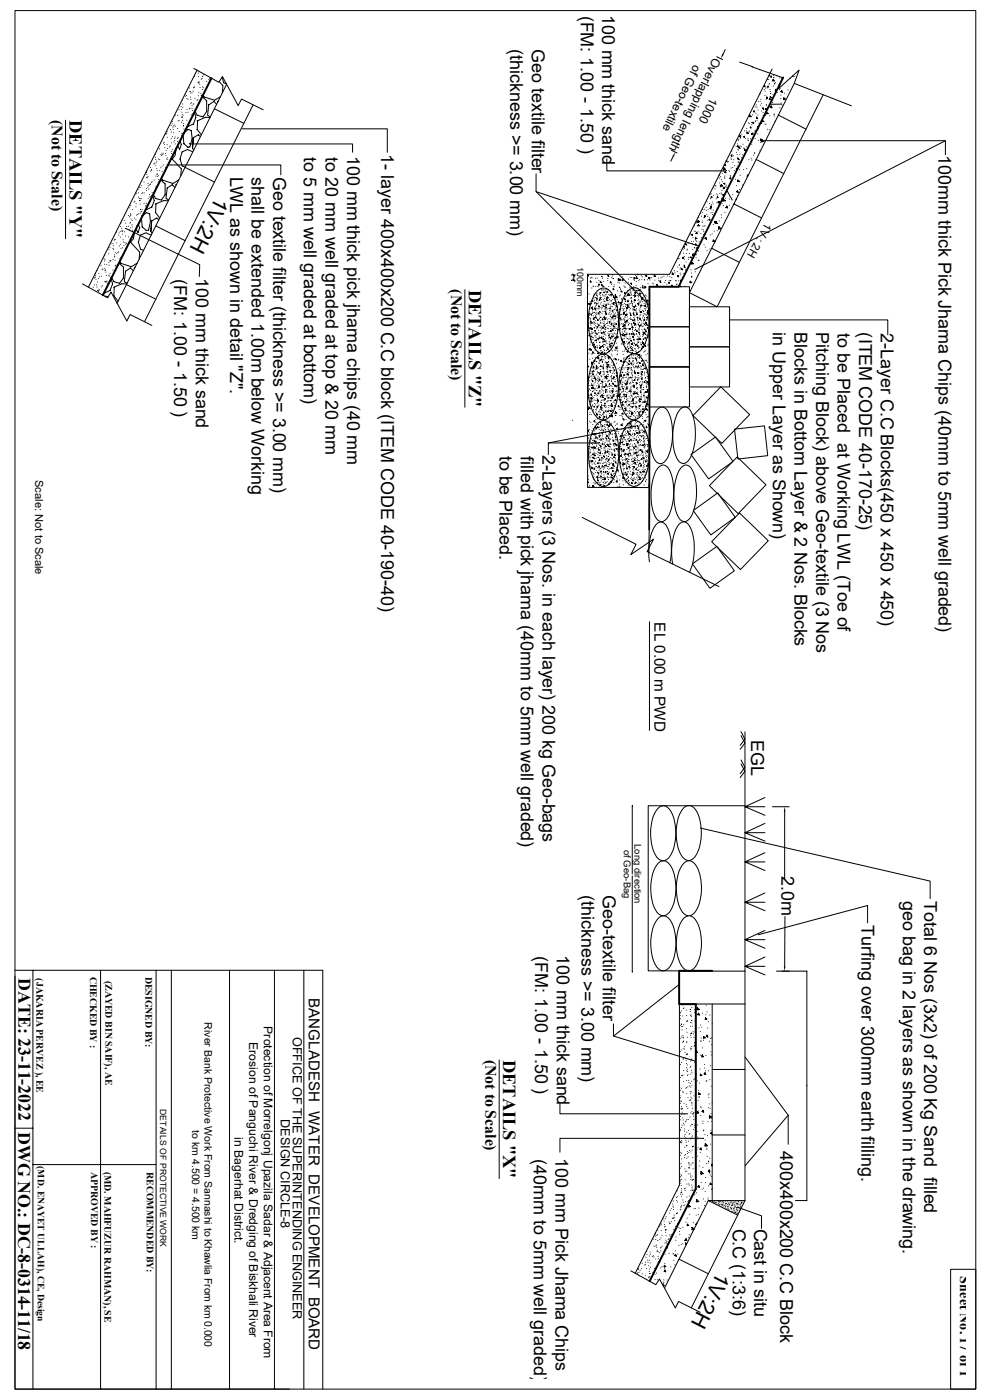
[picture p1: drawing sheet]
<svg xmlns="http://www.w3.org/2000/svg" width="297mm" height="420mm" viewBox="0 0 297 420" stroke-linecap="round" stroke-linejoin="round" font-family="sans-serif">
<defs><g id="words">
<g font-size="6.4">
<text x="64.8" y="58.8" transform="rotate(117 64.8 58.8)">1V:2H</text>
<text x="215.1" y="381.2" transform="rotate(117 215.1 381.2)">1V:2H</text>
</g>
<g font-size="5.5">
<text x="20.8" y="36.1" transform="rotate(90 20.8 36.1)">DETAILS &quot;Y&quot;</text>
<text x="140.5" y="86.9" transform="rotate(90 140.5 86.9)">DETAILS &quot;Z&quot;</text>
<text x="150.8" y="318" transform="rotate(90 150.8 318)">DETAILS &quot;X&quot;</text>
</g>
<g font-size="5.4">
<text x="174" y="4.7" transform="rotate(90 174 4.7)">(FM: 1.00 - 1.50 )</text>
<text x="180.5" y="4.4" transform="rotate(90 180.5 4.4)">100 mm thick sand</text>
<text x="152.9" y="14.7" transform="rotate(90 152.9 14.7)">(thickness &gt;= 3.00 mm)</text>
<text x="159.3" y="14.8" transform="rotate(90 159.3 14.8)">Geo textile filter</text>
<text x="91.1" y="47.2" transform="rotate(90 91.1 47.2)">to 5 mm well graded at bottom)</text>
<text x="97.5" y="47.2" transform="rotate(90 97.5 47.2)">to 20 mm well graded at top &amp; 20 mm</text>
<text x="104" y="46.7" transform="rotate(90 104 46.7)">100 mm thick pick jhama chips (40 mm</text>
<text x="114.2" y="46.3" transform="rotate(90 114.2 46.3)">1- layer 400x400x200 C.C block (ITEM CODE 40-190-40)</text>
<text x="281.3" y="46.5" transform="rotate(90 281.3 46.5)">100mm thick Pick Jhama Chips (40mm to 5mm well graded)</text>
<text x="69" y="53" transform="rotate(90 69 53)">LWL as shown in detail &quot;Z&quot;.</text>
<text x="75.4" y="53.2" transform="rotate(90 75.4 53.2)">shall be extended 1.00m below Working</text>
<text x="81.8" y="53" transform="rotate(90 81.8 53)">Geo textile filter (thickness &gt;= 3.00 mm)</text>
<text x="52.2" y="83.7" transform="rotate(90 52.2 83.7)">(FM: 1.00 - 1.50 )</text>
<text x="58.7" y="83.5" transform="rotate(90 58.7 83.5)">100 mm thick sand</text>
<text x="231.7" y="99.7" transform="rotate(90 231.7 99.7)">in Upper Layer as Shown)</text>
<text x="238.1" y="99.7" transform="rotate(90 238.1 99.7)">Blocks in Bottom Layer &amp; 2 Nos. Blocks</text>
<text x="244.6" y="99.6" transform="rotate(90 244.6 99.6)">Pitching Block) above Geo-textile (3 Nos</text>
<text x="251" y="99.9" transform="rotate(90 251 99.9)">to be Placed at Working LWL (Toe of</text>
<text x="257.5" y="99.7" transform="rotate(90 257.5 99.7)">(ITEM CODE 40-170-25)</text>
<text x="264" y="99.9" transform="rotate(90 264 99.9)">2-Layer C.C Blocks(450 x 450 x 450)</text>
<text x="149.7" y="136.7" transform="rotate(90 149.7 136.7)">to be Placed.</text>
<text x="156.1" y="136.7" transform="rotate(90 156.1 136.7)">filled with pick jhama (40mm to 5mm well graded)</text>
<text x="162.6" y="136.6" transform="rotate(90 162.6 136.6)">2-Layers (3 Nos. in each layer) 200 kg Geo-bags</text>
<text x="225.1" y="222" transform="rotate(90 225.1 222)">EGL</text>
<text x="234.2" y="262.9" transform="rotate(90 234.2 262.9)">2.0m</text>
<text x="174.2" y="268.6" transform="rotate(90 174.2 268.6)">(thickness &gt;= 3.00 mm)</text>
<text x="180.7" y="268.6" transform="rotate(90 180.7 268.6)">Geo-textile filter</text>
<text x="270.6" y="270.3" transform="rotate(90 270.6 270.3)">geo bag in 2 layers as shown in the drawing.</text>
<text x="277" y="270.3" transform="rotate(90 277 270.3)">Total 6 Nos (3x2) of 200 Kg Sand filled</text>
<text x="258.2" y="277.6" transform="rotate(90 258.2 277.6)">Turfing over 300mm earth filling.</text>
<text x="160.4" y="286.8" transform="rotate(90 160.4 286.8)">(FM: 1.00 - 1.50 )</text>
<text x="166.8" y="286.6" transform="rotate(90 166.8 286.6)">100 mm thick sand</text>
<text x="160" y="347.7" transform="rotate(90 160 347.7)">(40mm to 5mm well graded)</text>
<text x="166.5" y="347.4" transform="rotate(90 166.5 347.4)">100 mm Pick Jhama Chips</text>
<text x="233.8" y="345.3" transform="rotate(90 233.8 345.3)">400x400x200 C.C Block</text>
<text x="219.6" y="368.6" transform="rotate(90 219.6 368.6)">C.C (1:3:6)</text>
<text x="226.1" y="368.6" transform="rotate(90 226.1 368.6)">Cast in situ</text>
</g>
<g font-size="5.3">
<text x="5.5" y="293.5" transform="rotate(90 5.5 293.5)">DATE: 23-11-2022</text>
<text x="5.5" y="339.6" transform="rotate(90 5.5 339.6)">DWG NO.: DC-8-0314-11/18</text>
</g>
<g font-size="4.7">
<text x="15.5" y="36" transform="rotate(90 15.5 36)">(Not to Scale)</text>
<text x="135.2" y="86.8" transform="rotate(90 135.2 86.8)">(Not to Scale)</text>
<text x="145.5" y="317.9" transform="rotate(90 145.5 317.9)">(Not to Scale)</text>
</g>
<text font-size="4.6" x="196.2" y="186.7" transform="rotate(90 196.2 186.7)">EL 0.00 m PWD</text>
<text font-size="4.5" x="92.6" y="299.4" transform="rotate(90 92.6 299.4)">BANGLADESH WATER DEVELOPMENT BOARD</text>
<text font-size="4.2" x="287.7" y="382.9" transform="rotate(90 287.7 382.9)">Sheet No. 17 of 17</text>
<g font-size="3.8">
<text x="87.8" y="311" transform="rotate(90 87.8 311)">OFFICE OF THE SUPERINTENDING ENGINEER</text>
<text x="84.2" y="335.7" transform="rotate(90 84.2 335.7)">DESIGN CIRCLE-8</text>
</g>
<g font-size="3.6">
<text x="213.8" y="17.1" transform="rotate(116 213.8 17.1)">Overlapping length</text>
<text x="207.9" y="19.2" transform="rotate(116 207.9 19.2)">of Geo-textile</text>
<text x="212.9" y="29" transform="rotate(116 212.9 29)">1000</text>
<text x="79.1" y="307.9" transform="rotate(90 79.1 307.9)">Protection of Morrelgonj Upazila Sadar &amp; Adjacent Area From</text>
<text x="74.7" y="312.6" transform="rotate(90 74.7 312.6)">Erosion of Panguchi River &amp; Dredging of Biskhali River</text>
<text x="70.3" y="341.2" transform="rotate(90 70.3 341.2)">in Bagerhat District.</text>
</g>
<text font-size="3.4" x="229.4" y="66.6" transform="rotate(120 229.4 66.6)">1V : 2H</text>
<text font-size="3.3" x="10.5" y="144" transform="rotate(90 10.5 144)">Scale: Not to Scale</text>
<g font-size="3.1">
<text x="61.3" y="306.7" transform="rotate(90 61.3 306.7)">River Bank Protective Work From Sannashi to Khawlia From km 0.000</text>
<text x="57.6" y="339.1" transform="rotate(90 57.6 339.1)">to km 4.500 = 4.500 km</text>
</g>
<g font-size="3">
<text x="11" y="293.5" transform="rotate(90 11 293.5)">(JAKARIA PERVEZ ), EE</text>
<text x="27" y="293" transform="rotate(90 27 293)">CHECKED BY :</text>
<text x="43.6" y="293" transform="rotate(90 43.6 293)">DESIGNED BY:</text>
<text x="31.7" y="294.2" transform="rotate(90 31.7 294.2)">(ZAYED BIN SAIF), AE</text>
<text x="27.3" y="351.5" transform="rotate(90 27.3 351.5)">APPROVED BY :</text>
<text x="31.3" y="351.5" transform="rotate(90 31.3 351.5)">(MD. MAHFUZUR RAHMAN), SE</text>
<text x="44" y="351.5" transform="rotate(90 44 351.5)">RECOMMENDED BY:</text>
</g>
<text font-size="2.9" x="11.3" y="349.9" transform="rotate(90 11.3 349.9)">(MD. ENAYET ULLAH), CE, Design</text>
<g font-size="2.8">
<text x="186.9" y="254.9" transform="rotate(90 186.9 254.9)">of Geo-Bag</text>
<text x="190.2" y="253.2" transform="rotate(90 190.2 253.2)">Long direction</text>
</g>
<text font-size="2.7" x="172.9" y="80" transform="rotate(90 172.9 80)">100mm</text>
<text font-size="2.6" x="48" y="332.7" transform="rotate(90 48 332.7)">DETAILS OF PROTECTIVE WORK</text>
</g></defs>
<g fill="none" stroke="#000" stroke-width=".3">
<path d="M4.5 3.2h287.9v413.5h-287.9zM214.8 17l1.7 .9M217.3 14.9l-.6 1.4M221.7 18.6l3.9 1.4M19.6 36.1v35.5M50.1 39.5h.1M51.1 38.9h.1M51.3 37.7h.1M51.4 39.6h.1M51.6 36.4h.1M51.6 37.1h.1M51.8 38.1h.1"/>
<path d="M51.9 38.8h.1M52 39.8h.1M52 37.8h.1M52.2 37.5h.1M52.5 34.6h.1M52.5 37.9h.1M53.2 38.6h.1M53.2 34.7h.1M53.4 36.3h.1M53.6 32.9h.1M53.6 36.2h.1M53.7 39.5h.1"/>
<path d="M54.2 32h.1M54.4 35.2h.1M54.4 36.7h.1M54.4 32.8h.1M54.5 33.7h.1M54.6 34.3h.1M54.6 35h.1M54.6 30h.1M54.7 35.3h.1M54.7 31.2h.1M54.7 36.1h.1M54.7 32.3h.1"/>
<path d="M54.9 34.5h.1M54.9 37.8h.1M54.9 37h.1M55 37.7h.1M55.1 38.7h.1M55.5 38.9h.1M55.6 28.9h.1M55.7 38.7h.1M55.7 33.7h.1M55.8 28.7h.1M56 29.6h.1M56 36.1h.1"/>
<path d="M56 32.9h.1M56.1 37.9l.3 .1M56.3 38.9l-1.2 1.1M56.3 33.7h.1M56.3 29.8h.1M56.3 38.8l1.1 .4M56.7 26.4h.1M56.7 32.6h.1M56.9 27.4h.1M56.9 32.4h.1M57.1 29.1h.1M57.1 27.9h.1"/>
<path d="M57.1 31.1h.1M57.2 29.8h.1M57.3 34.5h.1M57.3 39.1l.3 2.4M57.3 30.8h.1M57.5 27.9h.1M57.5 32.5h.1M57.5 31.7h.1M57.6 33.1h.1M57.8 34.2h.1M57.9 31.2h.1M57.9 27.3h.1"/>
<path d="M58 26.3h.1M58 37.2l-1.6 .7M58.1 20.5l7.5 4.2 1.1-1.7 4.7 8.7 1-2 6.5 3.2M58.1 31.2h.1M58.2 26.1h.1M58.3 33.7l.4 1.5M58.3 22.9h.1M58.3 26.2h.1M58.4 33.3l.7 1.2M58.4 29.5h.1M58.5 32.8h.1M58.7 35.3l-.7 2"/>
<path d="M59.1 38.8l1.2 1.6M59.1 30.1h.1M59.1 21l-32.6 65.1M59.1 34.6l1.7 .5M59.2 36.2l-.1 2.7M59.3 29.8h.1M59.3 21.3h.1M59.3 24.8h.1M59.4 21.9h.1M59.4 28.7h.1M59.4 24.9h.1M59.5 22.9h.1"/>
<path d="M59.5 24.6h.1M59.6 27.8h.1M59.6 31h.1M59.7 24.6h.1M59.8 25.3h.1M59.9 26.3h.1M60.2 28h.1M60.3 28.6h.1M60.3 23.7h.1M60.4 28.6h.1M60.5 23.5h.1M60.6 29l1.3 1.2v3.2l-1 1.6"/>
<path d="M60.6 23h.1M60.7 26.1h.1M60.7 26.9h.1M60.7 22.9h.1M60.8 28.6l.4 .5 3.1 1M61 22.4h.1M61 26.3h.1M61.4 35.3l-2.3 1M61.5 35.2l1.4 .1M61.9 24.5h.1M62.3 34.6l.7 .5M62.6 31.4l-.4 3.1"/>
<path d="M62.6 23.9h.1M62.8 23.5h.1M62.9 24.1h.1M64.3 32.6l8.8 4.4M64.9 31.3l-.8-.9-1.5 1.1M65.2 30.4l.1 .2M65.4 30.4h-.2M65.7 24.5l1.1 1.2M66.1 29l-1.8 1.1M66.5 23.1l.6 1.7M66.8 25.7l-.2 2.2M67.1 24.9l.7 .2"/>
<path d="M67.9 25.3l-32.8 65.5M72.6 38.7h43.5v7M75.9 31.5l-32.6 65M223.1 39.2h.1M223.6 39.2h.1M223.8 38.5h.1M223.9 39.7l.4 .3M223.9 39.7h.1M223.9 39.6v.5l.4-.1M224.3 36.9h.1M224.4 39.6h.1M224.5 37.1h.1"/>
<path d="M224.6 34.6h.1M224.7 34.6l.3 .4M224.7 39.3h.1M224.7 34.6v.4h.4M224.8 34.7h.1M224.9 38.1l.1 .3M225 38.1l-.2 .2 .3 .1M225.2 36.8h.1M225.3 20l9.2 3.3-1.2 3.3 6.2-5.6-1.5 4 17.2 6.7M225.3 37.4h.1M225.6 34.5h.1M225.6 36.8l.3 .2"/>
<path d="M225.6 36.7v.3M225.6 39.8h.1M225.8 36.7h-.2M225.9 33.4l.3 .2M225.9 36.9h.1M225.9 33.5h.1M225.9 33.3v.3M226.1 33.3l-.3 .1M226.2 39.3h.1M226.3 32.1h.1M226.3 39.1h.1M226.4 36.3h.1"/>
<path d="M226.4 36.5h.1M226.5 34h.1M226.6 31.5h.1M226.7 35.1h.1M226.8 35.3l.1 .3M226.8 32.1h.1M226.8 39h.1M226.9 36.2h.1M226.9 35.2l-.2 .3h.4M226.9 38.1h.1M227.1 38.1h.1M227.1 34.5h.1"/>
<path d="M227.2 33h.1M227.2 30.5h.1M227.3 38.7h.1M227.5 37h.1M227.8 28.2h.1M227.8 30.4h.1M227.9 31.5h.1M228 29.8h.1M228 36.7l.2 .3h-.3M228.2 33.3h.1M228.2 31h.1M228.4 32.2h.1"/>
<path d="M228.5 36.1l.4 .3-.4 .1zM228.6 32.6l.3 .1M228.7 34.6h.1M228.7 33.7h.1M228.7 32.5l.2 .3M228.8 32.4l-.2 .2M229 26.8h.1M229.1 25.7l.1 .3M229.2 25.6l-.2 .2 .3 .1M229.2 28.6h.1M229.2 37.2h.1M229.3 27.3h.1"/>
<path d="M229.4 34.7h.1M229.4 26.4h.1M229.5 32.6l-.1 .3M229.5 37.3h.1M229.6 29.8h.1M229.6 33.5l.6 .6-.7 .1 .1-.6M229.7 31.6h.1M229.7 31.4h.1M229.7 32.6l-.3 .1 .3 .2M229.8 32.8h.1M229.8 28.9h.1M229.8 29.3l-.1 .2"/>
<path d="M229.9 29.2h.1M229.9 26.4h.1M230 38.8h.1M230 32.3h.1M230 29.3h-.3l.3 .2M230 23.8h.1M230.1 25.9l-.1 .2M230.3 25.9l-.3 .1 .3 .2M230.3 23.9h.1M230.3 31.9h.1M230.5 25.3h.1M230.5 22.6l.1 .2"/>
<path d="M230.5 38.9h.1M230.5 22.5h.1M230.5 25h.1M230.6 29.7l.2 .3M230.7 34.8h.1M230.7 26.9h.1M230.7 29.6l-.2 .2 .3 .1M230.8 27.4h.1M230.8 29l.4 .3M230.9 28.9l-.1 .4h.5M230.9 28.1h.1M230.9 28h.1"/>
<path d="M231 22.9l.1 .3M231.1 29.8h.1M231.1 22.8l-.2 .2 .3 .1M231.1 31.8l.3 .5-.6-.1zM231.2 29.9h.1M231.4 20.7l-30.7 61.6h-24.6v63.9l18.5 .1M231.5 30.8h.1M231.6 23.9l.4 .4h-.4zM231.6 28.3h.1M231.8 22.6h.1M231.8 25.8h.1M231.9 23.2h.1"/>
<path d="M231.9 23.4h.1M232 34.8h.1M232 34.4h.1M232 34.2h.1M232.1 25.1h.1M232.2 25.1h.1M232.2 36.4h.1M232.3 27.3h.1M232.4 27.5h.1M232.4 24.8h.1M232.5 26.8l.2 .4M232.6 26.8l-.1 .2 .2 .1"/>
<path d="M232.8 22.7h.1M232.9 27.7h.1M233.3 25.5h.1M233.3 34.5l8.3 4.2M233.6 26.9h.1M233.6 25.3l.1 .1M233.6 25.2v.3M233.7 25.1h.1M233.7 23.4h.1M233.7 32.3h.1M233.7 25.2l-.1 .1M233.8 26.6h.1"/>
<path d="M233.8 24.6h.1M234 29.6h.1M234 28.5h.1M234.1 30.9h.1M234.2 31.2l-3.5 .1M234.3 27.1l.2 .6-.5-.2zM234.4 31.5h.1M234.9 29.3l.4 .4-.4 .1zM235 27.9h.1M236.1 27h.1M236.8 23.5h.1M237.6 22.8l.1 .2-.3-.1"/>
<path d="M238 25l-31.4 62.8 8.3 4.2 31.8-63.6M238.2 23h.1M40.7 58.1h.1M40.8 58h.1M41.4 56.9h.1M41.5 57.9h.1M41.5 59.1h.1M41.7 59.6h.1M41.9 56.2h.1M42 59.6h.1M42.3 55.7h.1M42.3 59.6h.1"/>
<path d="M42.5 58h.1M42.7 57.8h.1M43.1 54.6h.1M43.2 57.9h.1M43.7 51.7h.1M43.9 57.1h.1M43.9 53.3h.1M43.9 56.6h.1M43.9 51.7h.1M43.9 51.5h.1M44 52.3h.1M44.2 53.3h.1"/>
<path d="M44.3 56.1h.1M44.3 52.9h.1M44.4 55h.1M44.4 59.5h.1M44.4 55.7h.1M44.6 56.7h.1M44.8 58.4h.1M44.8 55.5h.1M44.9 59.1h.1M45 55.2h.1M45 51.4h.1M45.1 59.1h.1"/>
<path d="M45.1 50.2h.1M45.4 54.7h.1M45.4 50.8h.1M45.4 51.2h.1M45.4 58.6h.1M45.6 54.5h.1M45.6 57.8h.1M45.8 58.6l.4 1.6-.7 2M45.9 58.3l.7 1.2 1.7 .5M46.1 49.2h.1M46.2 54h.1M46.3 48.9h.1"/>
<path d="M46.6 46.2h.1M46.6 47.2h.1M46.7 47.8h.1M46.7 49.6h.1M46.7 52.8h.1M46.7 56h.1M46.8 48.9h.1M46.9 48.3h.1M47 56.1h.1M47 50.5h.1M47 52.2h.1M47.1 51.2h.1"/>
<path d="M47.2 52.9h.1M47.2 52.2h.1M47.4 52.7h.1M47.5 47.7h.1M47.5 53.9h.1M47.5 54.6h.1M47.8 44.6h.1M47.8 47.9h.1M47.8 51.1h.1M48.1 53.9l1.4 1.3v3.2M48.2 50.3h.1M48.2 46.4h.1"/>
<path d="M48.3 53.5l.4 .5 3.1 1M48.4 46.6h.1M48.5 49.8h.1M48.5 45.9h.1M48.6 51.5h.1M48.6 46.4h.1M48.9 46.1h.1M49 42.9h.1M49.1 49.5h.1M49.2 42.7h.1M49.3 43.3h.1M49.4 44.3h.1"/>
<path d="M49.5 58.3l-1.1 1.7M49.5 50.4h.1M49.6 46h.1M49.7 46.7h.1M49.7 40.3h.1M49.7 50.2h.1M49.8 59.6l.7 .4M49.8 45.2h.1M49.9 47.7h.1M49.9 40.1h.1M50.1 41.2h.1M50.1 49.4h.1"/>
<path d="M50.1 47.3h.1M50.1 43.4h.1M50.1 56.3l-.4 3.1M50.2 44.5h.1M50.2 47.8h.1M50.4 49.5h33.8v3M50.8 44.1h.1M51 43.8h.1M51.2 47.8h.4M51.2 47.7h.4M51.3 45.4h.1M51.3 41.6h.1"/>
<path d="M51.4 46.1h.1M51.4 42.8h.1M51.6 47.8l2.7 2.8M51.6 44.9h.1M51.6 41h.1M52.1 42.6h.1M52.3 41.5h.1M52.4 46.8l-.9 1M52.4 42.2h.1M52.5 56.3l-.9-.9-1.5 1M52.5 41.1h.1M52.5 43.2h.1"/>
<path d="M52.6 44.4h.1M52.7 55.4l.1 .1M52.8 44.6l-.3 2M52.9 55.3l-.2 .1M53.1 41.5h.1M53.2 42.4h.1M53.3 41.3h.1M53.6 54l-1.7 1M53.8 42.5l.2-.1 .4 .9-.6 1.5-.6-1.1M54 47.7l.6 2.1M54.4 50.7l-.3 2.1M54.4 40.6h.1"/>
<path d="M54.5 40h.1M54.7 49.8l.8 .3M54.7 40h.1M54.9 40.4l.2 2.8M55.1 43.1l1.2 1.1M55.5 50.2l8.8 4.4M56.3 44.8l-1.8 .8-.6 2.2M56.4 45l1.4 .6M56.8 43.2h48.9v2.5M56.9 44.1l-.6 .1M57.6 41.6l-.7 2.5M57.7 44.4l.3 .7"/>
<path d="M58 41.2l-.3 3.2M60.1 41l-.7-.6-1.4 .9M160.7 52.2v5.3l33.9 34M160.7 57.5l48.7 16.3M181.9 47.6v3.7h35.7M201.2 45l1.7 .9M201.7 47l-.7 1.3M212.8 58.4h.1M212.9 59.6h.1M213.1 58.2h.1M213.1 59.1l.3 .2M213.2 59l-.1 .3"/>
<path d="M213.4 59l-.3 .1M213.8 58.6h.1M213.9 56.1h.1M214.2 56.6h.1M214.3 55.8h.1M214.5 55.8h.1M214.6 59.6h.1M214.7 58.2h.1M214.9 59.1l.3 .2M215 59l.1 .4M215 58.5h.1M215.1 58.9l-.2 .3"/>
<path d="M215.5 52.5v.1M215.6 52.5h.1M215.6 53.4h.1M215.7 58h.1M215.7 54.9h.1M215.8 55.5h.1M215.9 56.1h.1M215.9 55.8h.1M215.9 53h.1M216.1 57.9h.1M216.2 55.4l.3 .4M216.2 55.4v.4h.4"/>
<path d="M216.2 53.9h.1M216.2 59.6h.1M216.3 58.3h.1M216.3 57.1h.1M216.5 54.5h.1M216.5 52h.1M216.7 56.7h.1M216.7 59.6l.7 .6-.8 .1zM216.7 58.3v.3M216.8 50.2h.1M216.8 51.1h.1M216.9 50.8l.1-.4 .3 .4h-.4"/>
<path d="M216.9 56.2l.1 .4M217 58.4h-.3l.3 .3M217 51.4h.1M217 56.1l-.2 .2 .3 .1M217 54.9v.3M217.2 53.5h.1M217.2 53.2h.1M217.2 52.8h.1M217.2 49.5l.3 .2M217.3 55h-.3l.3 .2M217.3 49.4l.1 .3M217.3 51.6v.3"/>
<path d="M217.4 49.3l-.2 .3M217.4 59.5h.1M217.5 55.9h.1M217.6 51.6h-.3l.3 .3M217.6 56.2h.1M217.6 48.4l.3 .1M217.7 55.5h.1M217.8 57.1l1.7 2.9M217.8 48.2h-.1M218.1 48.6h.1M218.3 48.5h.1M218.4 51.1h.1"/>
<path d="M218.6 59.7h.1M218.7 51.4h.1M218.7 53.5l.3 .1M218.8 53.6h.1M218.8 52.6h.1M218.8 53.4l.1 .3M218.9 53.3l-.2 .3M218.9 52.9h.1M219 54.4h.1M219.1 50.4h.1M219.1 47.5h.1M219.2 47.9h.1"/>
<path d="M219.2 46.6l.1 .3M219.3 46.5l-.2 .2 .3 .1M219.3 45.3h.1M219.3 46.3h.1M219.6 50.2h.1M219.6 58.3h.1M219.6 48.7h.1M219.8 46.7h.1M219.9 47.9h.1M220 51.2h.1M220.1 49.7h.1M220.4 53.8h.1"/>
<path d="M220.6 43.9h.1M220.6 50.7l.3 .1M220.7 55.7h.1M220.7 59.7l-.1 .2M220.7 50.5l.1 .5M220.7 45.7h.1M220.8 50.5l-.2 .2M220.8 42h.1M220.9 46.4h.1M220.9 49.8h.1M221 43.2h.1M221 57.1l.2 .6-.4-.2z"/>
<path d="M221.1 54.5l.5-.1-.5-.4v.5M221.1 58.7h.1M221.1 47.3h.1M221.1 43.8l.1 .3M221.1 50.5h.1M221.1 47.6l.3 .2M221.1 44.7h.1M221.2 47.5l-.1 .3M221.2 43.7l-.2 .2 .3 .1M221.2 45h.1M221.2 48.8h.1M221.2 48.4h.1"/>
<path d="M221.3 42.2h.1M221.3 41.8h.1M221.4 47.5l-.3 .1M221.4 44.2l.3 .2M221.5 44.1l-.1 .3M221.6 48.8h.1M221.6 48h.1M221.6 56.8h.1M221.7 50.9h.1M221.7 54.5h.1M221.7 44.2h-.3M221.7 46.3h.1"/>
<path d="M221.7 40.8l.3 .3M221.7 49.1h.1M221.8 44.5h.1M221.8 41.6h.1M221.8 40.7l-.1 .3M221.8 43.8h.1M221.8 52.6h.1M221.9 41.2h.1M222 48.7v.1M222 40.8h-.3M222.2 44h.1M222.2 47.3h.1"/>
<path d="M222.3 40.3h.1M222.5 55.5h.1M222.5 47.9h.1M222.5 46.4h.1M222.7 43.3h.1M222.8 44.4h.1M222.8 50.9h.1M222.9 41.1l.3 .1M223 40.9l.1 .4M223.1 46.2h.1M223.1 44.7l.4 .4M223.1 40.9l-.2 .2"/>
<path d="M223.1 44.7v.4h.5M223.2 46.5h.1M223.4 41.6h.1M223.7 44.1h.1M223.8 50.5h.1M224.1 42h.1M224.2 41.5h.1M224.2 52.6v-.1l-.3 .3 .2 .1M224.3 42.2h.1M224.4 47.9h.1M225 41.7h.1M225.1 47.5h.1"/>
<path d="M225.3 43.3h.1M225.3 42.6h.1M225.3 48h.1M225.3 40.2l.3 .2M225.3 40.1v.2M225.6 50h.1M225.6 40.1h-.3M225.8 41h.1M225.8 46.6h.1M225.8 40.2h.1M226.1 46h.1M226.1 45.8h.1"/>
<path d="M226.3 41.6h.1M226.6 47.8l8.3 4.3M227.1 40.2h.1M227.3 42.1h.1M227.8 45.1h.1M227.9 42.7h.1M228 41.7l.5 .4-.5 .1zM228.2 42.2h55.1v4.2M228.3 41.8l.6 .7h-.7zM283.3 42.2l-75.1 38.7M30.3 79.6h.1M31.2 77.6h.1"/>
<path d="M31.2 78.3h.1M31.4 79.3h.1M31.4 76.7h.1M31.5 77.9h.1M32 79.4h.1M32.6 76.2h.1M32.6 74.8h.1M32.6 78.7h.1M32.7 79.5h.1M32.9 78.2h.1M32.9 74.3h.1M33 78.4h.1"/>
<path d="M33.2 78.1h.1M33.2 73.1h.1M33.8 74.6h.1M33.8 73.1h.1M33.9 77.9h.1M33.9 73.7h.1M34 74.8h.1M34.2 72.1h.1M34.2 76.5h.1M34.3 77.1h.1M34.3 76.9h.1M34.4 71.8h.1"/>
<path d="M34.5 78.1h.1M34.5 79.6h.1M34.5 75.7h.1M34.7 79.8h.1M34.9 69.6h.1M35 72.9h.1M35 76.1h.1M35.1 79.5h.1M35.3 75.8h.1M35.5 75.6h.1M35.6 70.6h.1M35.6 78.9l1.4 1.2v3.3"/>
<path d="M35.7 69.9h.1M35.7 77.7h.1M35.7 73.8h.1M35.9 78.5l.3 .5M36 69.4h.1M36.1 77.2h.1M36.1 73.3h.1M36.1 67.9h.1M36.1 71.1h.1M36.2 74.5h.1M36.2 66.9h.1M36.4 68.6h.1"/>
<path d="M36.5 69.2h.1M36.6 69.5h.1M36.7 70.2h.1M36.7 74.3h.1M36.8 69.3h.1M36.9 71.9h.1M37 72.6h.1M37.1 73.6h.1M37.2 66.2h.1M37.3 69.6h.1M37.3 75.3h.1M37.4 72.8h.1"/>
<path d="M37.6 66.9h.1M37.6 74.7h.1M37.6 70.8h.1M37.7 73.2h.1M37.7 68.5l22.2 10.9-.2 3.6M37.9 73h.1M37.9 68h.1M38.5 64.6h.1M38.5 67.9h.1M38.5 71.1h.1M38.7 72.7l.5 .1 2.6 2.8M38.7 72.6h.4"/>
<path d="M38.8 68.9h.1M38.8 65h.1M38.9 62.4h.1M38.9 66.9h.1M39 71.8h.1M39.1 64.1h.1M39.1 66.7h.1M39.2 64.5h.1M39.2 64.7h.1M39.2 68.4h.1M39.2 61.7h.1M39.3 65.7h.1"/>
<path d="M39.5 67.4h.1M39.6 66.1h.1M39.6 68.1h.1M39.7 62.9h.1M39.8 69.5h.1M39.8 69.1h.1M39.9 71.8l-.9 .9M40.2 60.6h.1M40.3 65.4h.1M40.3 69.6l-.3 2M40.4 60.4h.1M40.7 65.9h.1"/>
<path d="M40.7 62h.1M40.8 61.1h.1M40.9 64.5h.1M40.9 67.8h.1M41.1 79l-1.8 1-3.1-1M41.2 64.3h.1M41.4 67.4l.5 .9-.5 1.5-.7-1.1M41.4 64.1h.1M41.5 72.6l.6 2.2M41.8 60.2h.1M41.9 75.6l-.2 2.2M42 60.1h.1"/>
<path d="M42 61.2h.1M42 64h.1M42 62.8h.1M42 66h.1M42.1 70.6l-.7 2.1M42.2 62.9h.1M42.2 74.8l.8 .3M42.2 63.6h.1M42.3 63.5h.1M42.4 65.4l.2 2.8M42.4 64.6h.1M42.6 62.9h.1"/>
<path d="M42.6 68l1.3 1.2 .5-.2M43.2 61.1h.1M43.6 61.8h.1M43.6 62.8l.3 .1M43.8 63.8l-1.2 1.1M43.8 69.8l-1.8 .8M43.8 61.6h.1M43.9 63.8l1 .4M43.9 61h.1M43.9 69.9l1.4 .6M44.8 64.1l.3 2.4M45 60.1h.1"/>
<path d="M45.1 66.5l-.6 2.5M45.2 69.4l.4 .6M45.5 66.2l-.3 3.1M45.6 62.1l-1.7 .8M46.6 63.8l1.3 1.6M46.7 67.8l8.8 4.4M46.7 61.2l-.1 2.6M47.6 66l-.7-.6-1.4 .9M48.9 60.2l-2.3 1M49 60.2h1.5M202.5 78.7h.1M203.2 77.6h.1"/>
<path d="M203.5 79.5h.1M203.5 77.6h.1M203.6 79.5h.1M203.7 76.2v.1M203.7 76.2h.1M204.6 77.3v.3M204.7 74.8h.1M204.7 77.1h.1M204.8 77.3h-.2l.3 .3M204.9 75.9h.1M204.9 73.9v.3M205 79.5l.1 .1"/>
<path d="M205.1 73.9l-.2 .1 .2 .2M205.1 79.9l.2 .4M205.1 77.8h.1M205.1 77h.1M205.2 74.5h.1M205.2 79.8l-.2 .3M205.4 73.3l.3 .1M205.5 73.2l.1 .3M205.6 73.1l-.2 .2M205.6 78.6h.1M205.7 72.3h.1M205.7 76h.1"/>
<path d="M205.8 73.5h.1M205.9 75h.1M206 74.8h.1M206.2 73h.1M206.3 77.2h.1M206.3 77.8h.1M206.6 76h.1M206.7 77.2h.1M206.9 69.9h.1M207 77.1l.1 .3M207.1 70.4h.1M207.1 77l-.2 .3h.3"/>
<path d="M207.2 72.4h.1M207.3 70.4l.3 .1M207.4 70.3l.1 .4M207.5 70.2l-.2 .3M207.5 73.2h.1M207.5 79h.1M207.6 74.8h.1M207.6 76.2l.4 .4M207.6 71.3h.1M207.7 76.2l-.1 .5 .5-.1M207.8 79.1l-.5-.4v.5l.5-.1M207.8 72.5h.1"/>
<path d="M208 76h.1M208.1 69.3h.1M208.1 74.3h.1M208.2 67.6h.1M208.2 74.4h.1M208.4 71.9h.1M208.4 75.9l.2 .5-.4-.1M208.4 73.3l.3 .2M208.4 73.2v.3M208.4 70h.1M208.5 69.4h.1M208.6 66.9h.1"/>
<path d="M208.6 72.1h.1M208.6 77.3h.1M208.7 73.2l-.3 .1M208.7 69.9l.3 .2M208.7 69.8v.3M208.7 66.6h.1M208.8 72.5h.1M208.8 71.5l-.4-.3v.4l.5-.1M208.9 74.4l.2 .1M208.9 67.8h.1M208.9 74.3l.1 .3M209 69.8l-.3 .1"/>
<path d="M209 74.2l-.2 .3M209 66.4v.3M209.1 75.1h.1M209.1 69.6h.1M209.2 66.1l.4 .4M209.2 67.6l.3 .1M209.3 75.3h.1M209.3 66.5h-.3l.3 .3M209.3 66.1l-.1 .4h.4M209.3 78.1h.1M209.3 67.5l.1 .3M209.4 67.4l-.2 .2"/>
<path d="M209.4 65.2h.1M209.5 78.1h.1M209.5 72.6h.1M209.7 67.7h.1M210 64h.1M210 70.1h.1M210.1 79.9h.1M210.2 64.9h.1M210.2 71.3h.1M210.4 68.8h.1M210.4 66.8h.1M210.4 66.3h.1"/>
<path d="M210.6 63.8h.1M210.6 67.8h.1M210.6 62.9h.1M210.8 69h.1M210.9 70.3h.1M210.9 69.5h.1M210.9 65.3h.1M211 67.8h.1M211 73.4h.1M211.1 65.3h.1M211.2 62.8h.1M211.2 64.7l.1 .3"/>
<path d="M211.3 70.2h.1M211.3 64.6l-.2 .2 .3 .1M211.3 67.7h.1M211.4 74.1h.1M211.5 71.2l.3 .6-.5-.2zM211.6 62.2h.1M211.7 63.1h.1M211.8 64.3h.1M211.9 60.5h.1M211.9 75.2h.1M212.1 66.1h.1M212.1 64.9h.1"/>
<path d="M212.2 62.9h.1M212.6 65.4h.1M212.6 65.9l.3 .2M212.6 65.8v.2M212.6 61h.1M212.7 74.7h.1M212.8 65.8l-.3 .1M212.9 62.5l.2 .2M212.9 62.4v.3M212.9 70.5h.1M213 62l.3 .1M213.1 62.4l-.3 .1"/>
<path d="M213.1 61.8l.1 .4M213.1 63.8h.1M213.1 61.4h.1M213.2 61.8l-.2 .2M213.3 74.5l8.3 4.2M213.4 70.1h.1M213.4 60.6h.1M213.5 64.3h.1M213.6 63.7h.1M213.7 61.2h.1M213.7 72l.5 .4-.5 .1zM213.7 67.4h.1"/>
<path d="M213.7 63h.1M214 69.3h.1M214.1 64.6h.1M214.2 66.4l.5 .4h-.5zM214.4 72.3h.1M214.7 66.5l.2 .6-.5-.2zM214.8 60.8h.1M214.9 69.2h.1M215 60.6h.1M215 62.6h.1M215.4 60.5l.4 .3-.5 .1zM215.4 68l.7 .6-.8 .1z"/>
<path d="M215.5 61.3h.1M215.5 66.3h.1M215.6 60.6h.1M215.8 61.5h.1M216.2 64.5h.1M216.2 65.3h.1M216.4 61.1h.1M216.8 61.6h.1M217.3 63.7h.1M217.6 62.3h.1M217.8 61.8l.3 .6-.5-.2zM218.6 61.6h.1"/>
<path d="M220 61.2l8.3 4.2M24.7 85.2l7.5 4.1 1.1-1.7 4.7 8.7 1-1.9 6.5 3.2M27.9 86.1h.1M28.3 85.5h.1M28.3 83.5h.1M28.5 83.2h.1M28.5 82.1h.1M28.6 82.8h.1M28.7 83.8h.1M29 85.5h.1M29 81.2h.1M29 86.1h.1"/>
<path d="M29.2 84.6h.1M29.2 87.1h.1M29.4 87.2h.1M29.5 87.5h.1M29.5 83.6h.1M29.6 87h.1M29.6 82h.1M29.8 87h.1M29.8 83.1h.1M30.3 82.9h.1M30.3 86.1h.1M30.6 80.9h.1"/>
<path d="M30.7 85.7h.1M30.8 80.7h.1M31.2 87.8l.3 .1M31.4 80.6h.1M31.4 88.8l.9 .2M31.4 84.5h.1M31.5 81.1h.1M31.5 84.5h.1M31.6 81h.1M31.7 81.6h.1M31.7 84.7h.1M31.8 82.6h.1"/>
<path d="M31.9 84.4h.1M32 84.3h.1M32.1 85h.1M32.6 82.6h.1M32.7 82.8h.1M32.9 82h.1M33.1 83.2h.1M33.1 87.1l-1.6 .7M33.3 83.6l.4 1.5M33.4 83.2l.7 1.3 1.8 .5M33.7 85.2l-.7 2M33.8 81h.1"/>
<path d="M34.1 88.7l1.3 1.7M34.2 86.1l-.1 2.7M34.8 80.5h.1M36.4 85.2l-2.3 1M36.5 85.1l1.5 .1M37 83.3l-1.1 1.6M37.3 84.5l.8 .5M37.6 81.3l-.3 3.1M37.9 85.4l8.8 4.3M40 81.2l-.9-.8-1.5 1M40.4 80.3l-.1 .2M139.3 86.9v35.3"/>
<path d="M171.3 82.5h1.1M171.3 84.1h1.1M171.6 82.2l.7 .7M171.7 83.8l.6 .7M172 82.5v1.6M176.1 82.5h.1M176.1 86.2h.1M176.1 82.6l.3 .2M176.1 82.5v.3M176.1 85.8h.1M176.2 97.9l.1 .4M176.2 97.8h.1"/>
<path d="M176.2 97.8l-.1 .2 .3 .1M176.2 91.1h.1M176.4 82.5l-.3 .1M176.4 99.2h.1M176.4 94.4l.1 .3M176.5 88.2h.1M176.5 94.4l.1 .1M176.5 95.2h.1M176.6 91.1l.1 .3M176.6 91l-.1 .3 .3 .1M176.6 94h.1M176.8 90.6h.1"/>
<path d="M176.8 96.9h.1M176.8 95.4h.1M176.8 98.5l.2 .1M176.9 98.7h.1M176.9 95.8h.1M176.9 98.4l-.1 .2M177 83.4h.1M177 84.3l.1 .4M177 96.3h.1M177 96.5h.1M177 97.2h.1M177 98.3l-.2 .1"/>
<path d="M177 84.2l-.1 .3h.3M177 95.6h.1M177 96.4l.2 .2M177 96.9h.1M177 96.4v.1M177.1 84.6h.1M177.1 97.5h.1M177.1 94.1h.1M177.1 98.5h.1M177.1 94.3h.2M177.1 92.6h.1M177.2 94.4l.1 .1"/>
<path d="M177.2 91.1h.1M177.2 94.3v.2M177.2 98.3h.1M177.3 92.2h.2M177.3 83.2h.1M177.3 86.4h.1M177.3 99.4h.1M177.3 98.8v-.2l.3 .2M177.3 96.8l.1 .2M177.4 83.4h.1M177.4 92.4v.1M177.4 90.4h.1"/>
<path d="M177.4 92.3v.2M177.4 99.8h.1M177.4 96.7l-.1 .2h.2M177.5 90.2h.2M177.5 92.9h.1M177.5 90.3l.2 .2M177.5 90.3v.1M177.6 93.6h.1M177.6 94h.1M177.6 92.8v.2M177.6 92h.1M177.6 98.8h-.2"/>
<path d="M177.6 92.7l.1 .1M177.7 85.8h.1M177.8 94.7h.1M177.8 95.4v.3M177.8 86h.1M177.8 95.5l.3 .2M177.9 88.9h.1M177.9 99.8h.1M177.9 93.7h.1M177.9 88.7l.1 .1M178 89.7h.1M178 96.5h.1"/>
<path d="M178 98.3h.1M178 96.9h.1M178.1 88.2h.1M178.1 97.2h.1M178.1 96.8h.1M178.1 95.7l-.3 .1M178.1 91.1h.1M178.1 95.3h.2M178.1 90.1h.1M178.2 98.4h.1M178.2 93.8h.1M178.2 98.3h.1"/>
<path d="M178.3 92.2h.1M178.3 90.8h.1M178.3 99.2h.1M178.3 92.5l.2 .2-.2 .1M178.3 92.5v.2M178.4 90.7h.1M178.4 92.6h.1M178.4 89.3h.1M178.4 99.1l-.2 .2M178.4 86h.1M178.4 99.8h.1M178.4 91.9h.1"/>
<path d="M178.4 97.7h.1M178.4 89.2h.1M178.4 96.2h.1M178.4 99.3l-.1-.1 .1 .2M178.5 83.5h.1M178.5 97h.1M178.5 94.7h.1M178.6 93.2h.1M178.6 94h.1M178.6 95l-.1 .2M178.6 93.7h.1M178.6 91.7h.1"/>
<path d="M178.6 90.9h.1M178.6 95.2l-.1-.1 .1 .2M178.7 88.3h.1M178.7 95.5h.1M178.7 90.1h.1M178.7 94.4h.1M178.7 100h.2M178.7 91.1l.1 .2M178.8 98.6h.1M178.8 88.6h.1M178.8 91l.1 .1M178.8 84.7h.1"/>
<path d="M178.8 89.4v.3h.2l-.2-.2M178.9 95.5h.1M178.9 89.7h.1M178.9 92.6h.1M178.9 88h.1M178.9 85.9h.1M178.9 83.4h.1M178.9 96.9h.1M178.9 98.1l.2 .1M179 88.6h.1M179 98v.2M179 89.1h.1"/>
<path d="M179.1 91.1h.1M179.1 97.9l-.2 .1M179.1 87.2a2.49 2.49 0 0 1 4 .5 17 17 0 0 1 1.7 13.3 7.2 7.2 0 0 1-3.3 5.1 3.1 3.1 0 0 1-3.5-2 18.3 18.3 0 0 1 .3-15.9zM179.1 97.3h.1M179.2 96.1l.1 .1M179.2 96v.1M179.2 98.4h.1M179.2 94.2h.1M179.2 98h.1M179.2 90.3h.1M179.2 95.9h-.1M179.3 92.6h.1"/>
<path d="M179.3 90.8h.1M179.3 85.9h.1M179.3 99.1h.1M179.3 99.8h.1M179.3 94l.2 .1M179.3 93.9v.2M179.4 85.3l.3 .3M179.4 91.6h.1M179.4 85.3v.2M179.4 97.5l.1 .2M179.4 97.5l.2 .1M179.5 93.9h-.3"/>
<path d="M179.5 84.2h.1M179.5 92.6h.1M179.5 95.9h.1M179.5 94.1h.1M179.5 92l.2 .1M179.5 97.5l-.1 .1M179.6 91.9l-.1 .2M179.6 85.3h-.3M179.6 88.3h.1M179.6 91.8l-.1 .1M179.6 93.4l.1 .2M179.7 95.5h.1"/>
<path d="M179.7 90l.1 .1M179.7 89.9v.1M179.7 93.3l-.1 .2h.2M179.7 94.4h.1M179.8 97.6h.1M179.8 99.8h.1M179.8 93.6h.1M179.8 98.3h.1M179.8 95.1h.1M179.9 89.7l-.3 .1M179.9 97h.1M179.9 87.8l.1 .2-.2-.1"/>
<path d="M179.9 89.4v.2M179.9 84.4l.4 .4M179.9 96.7h.1M179.9 89.3l.1 .2M180 84.4l-.1 .4h.4M180 95.2h.1M180 87.8h-.2M180 91.2h.1M180 88.7h.1M180 96.2h.1M180 99.2h.1M180 93.7h.1"/>
<path d="M180.1 92.2h.1M180.1 98.4h.1M180.1 95.2h.1M180.2 89.8h.1M180.2 90.7h.1M180.2 92.7h.1M180.2 98h.1M180.2 89.2h.1M180.3 82.9h.1M180.3 85.4h.1M180.3 99.9h.1M180.3 85.6l.3 .1"/>
<path d="M180.3 98.7h.1M180.3 87.7h.1M180.3 99.9l.1 .2M180.4 82.9h.1M180.4 85.5l.1 .3M180.4 91.6h.1M180.4 87.1h.1M180.4 96.9h.1M180.4 99.8l.1 .2M180.4 86.9h.1M180.4 85.4l-.1 .2M180.4 94.1h.1"/>
<path d="M180.5 99.8h.1M180.5 92.3h.1M180.5 83.1h.1M180.5 83.5h.1M180.5 95.8l.2 .1M180.6 95.8v.2M180.6 88.3h.1M180.6 95.5h.1M180.6 98.2l.2 .2M180.6 93.4h.1M180.6 98.1v.3M180.6 95.8l-.1 .1"/>
<path d="M180.7 85.9h.1M180.7 88.7h.1M180.7 98.6h.1M180.8 89.8h.1M180.8 91.7v.2M180.8 91.8h.1M180.8 87h.1M180.8 97h.1M180.8 95.2h.1M180.8 98.4h-.2M180.8 91.7v.1M180.9 84.4h.1"/>
<path d="M180.9 85.9h.1M180.9 99.4h.1M180.9 90.4h.1M180.9 99.7l.2 .2M180.9 99.7v.1M181 85.8h.1M181 95.9h.1M181 91.2h.1M181 97.9h.1M181 99.6h-.2M181 87.7l.1 .2M181 98.5h.1"/>
<path d="M181 96.4h.1M181.1 88.8h.1M181.1 95.1l.2 .3M181.1 87.6v.2M181.1 94.9h.1M181.1 96.9h.1M181.1 97.7l.2 .1M181.1 97.6v.2M181.1 95.1v.2M181.1 93.4h.1M181.1 89.5h.1M181.2 92.7h.1"/>
<path d="M181.2 91.9h.1M181.2 92h.1M181.2 97.5l-.2 .1M181.2 99.9h.1M181.3 90.6h.1M181.3 90.3h.1M181.3 95.7l.1 .1M181.3 98.8h.1M181.3 95.6v.2M181.3 86.9h.1M181.4 94.1h.1M181.4 88.8h.1"/>
<path d="M181.4 98.8h.1M181.4 97.3h.1M181.4 95.3l-.3 .1M181.4 87.3h.1M181.4 95.5h-.2M181.4 99.5h.1M181.4 93.6l.2 .2M181.4 98.3h.2M181.5 94.3h.1M181.5 93.6l-.1 .1M181.5 98.2v.2M181.5 92.3v-.2l.2 .2"/>
<path d="M181.5 88.3h.1M181.5 93.7h.1M181.5 98.1l-.1 .2M181.5 92.8h.1M181.5 92.3h.1M181.6 95.6h.1M181.6 93.5h-.2M181.6 91.3h.1M181.6 93h.1M181.7 89.7h.1M181.7 87.6h.1M181.7 91.5l.1 .2"/>
<path d="M181.7 94.1l.1 .2M181.7 94.1h.1M181.7 88.2h.1M181.7 89.8h.1M181.7 91.4l-.1 .1M181.8 86.7h.1M181.8 97h.1M181.8 94.1l-.1 .1h.2M181.8 95.3h.1M181.8 89.5l.1 .2M181.8 92.3l-.3 .1M181.9 82.4h.1"/>
<path d="M181.9 91.2h.1M181.9 89.4l-.2 .1M181.9 87.7h.1M181.9 89.3h.1M182 95.9h.1M182 98.5h.1M182 87.5l.2 .2M182 87.4v.2M182 89.1l.2 .2M182 90l-.1 .1M182 89v.3M182.1 96.6h.1"/>
<path d="M182.1 97h.1M182.1 90.1l-.2-.1 .1 .3M182.1 84.2h.1M182.1 83.5h.1M182.1 92.7h.1M182.1 87.4h-.2M182.2 89.5h.1M182.2 99.9h.1M182.2 97.7h.1M182.2 86.9h.1M182.2 90.2h.1M182.2 90.9h.1"/>
<path d="M182.3 87h.1M182.3 82.6l.1 .4M182.3 89.3h-.3M182.3 94.2h.1M182.3 82.5l-.1 .3 .3 .1M182.4 98.6h.1M182.4 91.3h.1M182.5 88.4h.1M182.5 86h.1M182.5 99.5h.1M182.5 95.6h.1M182.5 92.6h.1"/>
<path d="M182.6 88.6h.1M182.6 96.5l.1 .2M182.6 93.1h.1M182.7 89.8h.1M182.7 96.4l.1 .2M182.7 97.1h.1M182.7 93.8h.1M182.8 99.4h.1M182.8 97.9h.1M182.8 94.3h.1M182.8 92.5h.2M182.8 91.3h.1"/>
<path d="M182.8 90.3h.1M182.8 92.4l.1 .2M182.9 92.4l-.1 .1M182.9 96.4h.1M182.9 87.4h.1M182.9 98.6h.1M183 84.6l-.1 .3M183 94.8l-.1 .1M183 93.3h.1M183 88.5h.1M183 91.8h.1M183 99.4l.2 .1"/>
<path d="M183 88.3l.1 .3M183 92.8h.1M183.1 96.7h.1M183.1 95.9h.1M183.1 99.2l-.1 .2M183.1 100h.1M183.1 91.9h.1M183.1 90.3h.1M183.1 88.3l-.1 .1h.2M183.2 84.6l-.3 .1 .3 .2M183.2 88.8h.1M183.2 97.4h.1"/>
<path d="M183.2 99.2h-.2M183.2 97.3l.2 .2M183.3 94.2h.1M183.3 90.3h.1M183.3 97.2l-.1 .2M183.3 85.3h.1M183.3 83.2h.1M183.3 97.6h.1M183.3 97.2h-.1M183.3 98.5h.1M183.4 91h.1M183.4 95.2l.2 .2"/>
<path d="M183.4 82.8h.1M183.4 88.4h.1M183.4 93.6h.1M183.4 95.6h.1M183.4 95.2v.1M183.5 92h.1M183.5 95.1l-.2 .1M183.5 98.9l.1 .2M183.5 98.9l.2 .1M183.6 82.4h.1M183.6 93.2l.1 .2M183.6 93.1v.2"/>
<path d="M183.6 98.8l-.1 .1M183.6 89.9h.1M183.6 97.1h.1M183.6 99.2h.1M183.7 83.6h.1M183.7 95.2h.1M183.7 91.1h.2M183.7 93.1h-.2M183.7 94.8l.1 .2M183.7 94.9h.2M183.8 83.6h.1M183.8 93.9h.1"/>
<path d="M183.8 91.2l.1 .1M183.8 91.1v.2M183.8 86.6l.1 .4M183.8 86h.1M183.8 91.3h.1M183.8 97.8l.3 .2h-.3M183.8 94.7l-.1 .2M183.9 86.5l-.2 .3 .3 .1M183.9 99h.1M183.9 94.6h.1M183.9 98.6h.1M183.9 97.7l-.1 .3"/>
<path d="M183.9 89h.1M183.9 97.5h.1M183.9 89.2l.2 .1M183.9 90.8h.2M184 89.1l-.1 .1M184 95.6h.1M184 96h.1M184 96.9h.1M184 90.7l.1 .2M184 85.4h.1M184 86h.1M184 92.8h.1"/>
<path d="M184 100h.1M184 90.7l-.1 .1M184.1 94.5h.1M184.1 93h.1M184.2 94.2h.1M184.2 91.4h.1M184.2 99.9h.1M184.2 97.4h.1M184.2 90h.1M184.2 98.4h.1M184.3 88.7h.1M184.3 94.7l.3 .3h-.3z"/>
<path d="M184.3 98.6h.1M184.3 98.1h.1M184.3 96.9h.1M184.4 88.5h.1M184.4 95.4h.1M184.4 88.4h.1M184.4 95.7h.1M184.4 91h.1M184.4 93.9h.1M184.4 99.2h.1M184.5 89.2v-.4l.4 .4M184.5 92.4h.1"/>
<path d="M184.5 91.7h.1M184.5 89.6h.1M184.5 90.4h.1M184.6 90.8h.1M184.6 97.2l.1 .2M184.6 92.8h.1M184.7 97.2l.1 .1M184.7 91.4h.1M184.7 91.9v-.2l.3 .2-.2 .1M184.7 97.1l-.1 .1M184.8 98.6h.1M184.8 92h.1"/>
<path d="M184.9 94.6h.1M184.9 93.1l.1 .2M185 89.2h-.5M185 89.8h.1M185 95.3h.1M185 92.8h.1M185 93v.2M185.1 87.2h.1M185.1 93.7h.1M185.1 98.8h.2M185.1 96.4h.1M185.2 84.8h.1"/>
<path d="M185.2 94.3h.1M185.2 98.9l.1 .1M185.2 98.8v.2M185.3 83.7h.1M185.3 83.8l.4 .4M185.3 96.8h.1M185.3 83.7v.5M185.3 90.6l.2 .3M185.3 95.7h.1M185.4 97.6l.1 .2M185.4 97.5h.1M185.4 90.5l-.1 .3h.2"/>
<path d="M185.4 93.9h.1M185.4 95.3h.1M185.4 96.9h.1M185.4 96.8v.2M185.5 83.7h.1M185.5 84.2h.1M185.5 91.3h.1M185.5 97h.1M185.5 94.2h.1M185.5 94.9l.2 .1M185.5 97.2h.1M185.6 86.1h.1"/>
<path d="M185.6 88.8h.1M185.6 84.9h.1M185.7 94.7l-.2 .3M185.7 97h.1M185.7 99h.1M185.7 83.8l.1 .3M185.7 86.3h.1M185.8 84.2h-.5M185.8 83.7l-.2 .2 .3 .1M185.8 93.6h.1M185.8 98.6h.1M185.8 97.5h.1"/>
<path d="M185.8 83.7h.1M185.8 92.9l.1 .1M185.8 96h.1M185.8 92.7h.1M185.9 90.8l.3 .2M185.9 86.7h.1M185.9 95.4l-.1 .1M185.9 94.4h.1M185.9 92.8h.1M185.9 87h.1M185.9 90.7v.3M185.9 88.5h.1"/>
<path d="M185.9 92.9h.1M186 95.6l-.2-.1 .1 .2M186 95.3h.1M186 98.6h.1M186.1 91.5v.1M186.1 91.5h.1M186.1 96.1h.1M186.1 92.6h.1M186.1 94.3h.1M186.1 90.8h-.3M186.2 87.4l.3 .2M186.2 87.3v.3"/>
<path d="M186.2 97.1h.1M186.3 89.7h.1M186.3 95.8h.1M186.4 89.7h.1M186.4 94.3h.1M186.4 90.7h.1M186.4 87.3l-.3 .1M186.4 90.3h.1M186.5 84l.3 .2M186.5 97.2h.1M186.5 98.9h.1M186.5 83.1h.1"/>
<path d="M186.5 83.9v.3M186.6 99.6h.1M186.6 92.5h.1M186.6 91.4h.1M186.7 95.9h.1M186.7 98.7h.1M186.7 83.9l-.3 .1M186.7 97.9l.1 .2M186.7 93.2h.1M186.7 91.9h.1M186.8 97.8l.1 .2M186.8 83.7h.1"/>
<path d="M186.8 98.6h.1M186.9 97.1h.1M186.9 94.3h.1M186.9 92.9h.1M186.9 97.6h.1M186.9 95.6h.1M186.9 93.8l.1 .2M187 85.8h.1M187 94.1h.1M187 93.6h.1M187 97.6l.1-.2 .2 .2-.2 .1M187 93.7l-.1 .2h.2"/>
<path d="M187 94.4h.1M187.1 92.6h.1M187.1 96.1h.1M187.1 91.1h.1M187.1 99.5h.1M187.2 87.9l.3 .1M187.2 89.7v.2M187.2 89.8h.1M187.2 86.1h.1M187.2 96.8h.1M187.2 89.5h.1M187.2 98h.1"/>
<path d="M187.2 87.8l.2 .3M187.2 89.7v.1M187.2 95.8h.1M187.2 96.5h.1M187.2 99.2h.1M187.3 87.7l-.1 .2M187.3 89.7h.1M187.3 95.2h.1M187.3 84.9h.1M187.3 98.6l.2 .1M187.3 98.5v.1M187.3 97.9h.1"/>
<path d="M187.3 95h.1M187.4 93.5h.1M187.4 90.4h.1M187.4 90h.1M187.5 98.4h-.3M187.5 97.2h.1M187.5 92h.1M187.5 86.1h.1M187.5 96.5l.2 .1M187.5 90.5h.1M187.5 96.4v.2M187.5 94.4v.2h.2l-.2-.2"/>
<path d="M187.5 91.4h.1M187.6 99.7h.1M187.6 96.9h.1M187.6 88.9h.1M187.6 96.4h-.1M187.6 98.7h.1M187.7 94.5l.1 .1M187.7 94.4v.2M187.7 93.3h.1M187.8 94.3l-.2 .1M187.8 92.9h.1M187.8 88.7h.1"/>
<path d="M187.8 92.5l.2 .1M187.8 96.2l.2 .1M187.8 94h.1M187.9 92.4v.1M187.9 96.2v.2M187.9 98.6h.1M187.9 96.1l-.1 .2M188 92.3h-.2M188 91.4l.2 .2M188 95h.1M188 94.4h.1M188 90.4l.2 .2"/>
<path d="M188 90.3v.2M188 91.3v.3M188 87.5h.1M188.1 92.1l.1 .2M188.1 87.2h.1M188.1 90.4h.1M188.1 88.6h.1M188.2 90.3h-.2M188.2 92l-.2 .2h.3M188.2 95.8h.1M188.2 88.4l.2 .1M188.2 88.3v.2"/>
<path d="M188.2 96.8h.1M188.3 84.7h.1M188.3 91.6h-.3M188.3 97.5h.1M188.3 88.1l-.1 .2M188.3 87.1a2.49 2.49 0 0 1 4.1 .5 17 17 0 0 1 1.7 13.3 7.2 7.2 0 0 1-3.4 5.1 3.1 3.1 0 0 1-3.5-2 18.3 18.3 0 0 1 .3-15.9zM188.3 90h.1M188.4 83.7h.1M188.4 88l.1 .1M188.4 97.3h.1M188.4 90.4h.1M188.4 92h.1"/>
<path d="M188.5 88.3l.2 .3M188.5 98.6h.1M188.5 91.1h.1M188.5 88.3v.3h.3M188.5 91.5h.1M188.6 98.8h.1M188.6 98.6h.1M188.6 92.2h.1M188.7 97.1h.1M188.7 93h.1M188.7 93.7h.1M188.8 86.2h.1"/>
<path d="M188.8 98.6v.2M188.8 98.6l.1 .1M188.8 95.5h.1M188.8 83.2h.1M188.8 87.2h.1M188.8 98.5v.1M188.8 87.7h.1M188.8 94h.1M188.9 92.5h.1M188.9 94h.1M188.9 94.4h.1M189 95.4h.1"/>
<path d="M189 91h.1M189 94.5v.2M189 89.5h.1M189.1 94.4v.2M189.1 87.6h.1M189.1 95.8h.1M189.1 88.6h.1M189.1 88h.1M189.1 85l.2 .3M189.1 88.3h.1M189.1 89.3h.1M189.2 86.2h.1"/>
<path d="M189.2 84.9l-.1 .2 .2 .1M189.3 97h.1M189.3 89.4h.1M189.3 90.1h.1M189.3 83.2h.1M189.3 90.3l-.1 .2M189.3 97.3h.1M189.4 97.6h.1M189.4 90.5l-.2-.1 .1 .2M189.4 91h.1M189.4 98.2l.2 .1M189.4 98.3h.1"/>
<path d="M189.5 87h.1M189.5 98.1l-.1 .2M189.5 91.5h.1M189.5 91.2h.1M189.5 98.8h.1M189.6 98h-.2M189.6 99.4h.1M189.6 98.7h.1M189.6 96.1l.2 .2M189.6 86.4l-.1 .1M189.6 91.9h.1M189.7 96v.2"/>
<path d="M189.7 99.7h.1M189.7 92.6h.1M189.7 96h-.1M189.7 88.6h.1M189.8 86h.1M189.8 93h-.1M189.8 98.2h.1M189.8 87.2h.1M189.8 94.1l.1 .1M189.8 94v.1M189.8 96.7h.1M189.9 94.4h.1"/>
<path d="M189.9 93.9l-.2 .1M189.9 96.9l.1 .2M189.9 95.2h.1M189.9 83.8h.1M189.9 86.5h.1M189.9 93.7h.1M190 92l.2 .2M190 91.9v.2M190 94.7h.1M190 96.8l.1 .2M190 94.3h.1M190 88.6h.1"/>
<path d="M190 90.3h.1M190 92.2h.1M190.1 83.3l-.1 .3M190.1 99.1h.1M190.1 95.5h.1M190.1 95.9h.1M190.1 90.7h.1M190.1 84.1h.1M190.1 91.9h-.2M190.1 92.8l.2 .1M190.2 90v.1M190.2 92.8v.2"/>
<path d="M190.2 88.3h.1M190.2 89.2h.1M190.2 97.6h.1M190.2 89.9v.2M190.2 92.7l-.1 .2M190.2 96.1h.1M190.2 87.6h.1M190.2 96.5h.1M190.2 89h.1M190.2 95.9h.1M190.3 83.3l-.3 .1 .3 .2M190.3 87.8h.2"/>
<path d="M190.3 89.9h-.2M190.3 97l.2 .2M190.3 94.6h.1M190.3 97.4h.1M190.3 86.3h.1M190.3 88l.2 .1M190.3 97v.3l.3-.1M190.3 91.9h.1M190.3 93.1h.1M190.4 87.9v.2M190.4 88.7l.1 .2M190.4 88.8h.1"/>
<path d="M190.4 91.6h.1M190.4 90.1h.1M190.5 82.6h.1M190.5 88.6l-.2 .2M190.5 98.3h.1M190.5 98.8h.1M190.5 90h.1M190.5 97.6h.1M190.5 88.6h.1M190.5 99h.1M190.6 93.6h.1M190.6 87h.1"/>
<path d="M190.6 85.6h.1M190.6 91.9h.1M190.6 93h.1M190.7 84.4h.1M190.7 83.1l.4 .4M190.8 83.1h.1M190.8 87.2h.1M190.8 83.1l-.1 .5 .4-.1M190.8 94l.2 .2M190.8 92.6h.1M190.8 94v.3l.3-.1M190.8 99.3l.1 .2"/>
<path d="M190.8 99.2l.2 .2M190.8 94.5h.1M190.9 93.7h.1M190.9 95.2h.1M191 88.7h.1M191 95.9h.1M191.1 95.2v.2M191.1 95.2l.1 .1M191.1 87.3h.1M191.1 95.5h.1M191.1 95.1v.1M191.2 90.2h.1"/>
<path d="M191.2 87.1h.1M191.2 96.9h.1M191.2 82.3v.2M191.2 91l.2 .2M191.2 96.2h.1M191.2 97.4h.1M191.3 90.9l-.1 .3M191.3 89.1h.1M191.3 91v.2M191.3 97.3h.1M191.3 91.6h.1M191.4 89.8h.1"/>
<path d="M191.4 99.8l.2 .1M191.4 84.2h.1M191.4 88.7h.1M191.4 99.7v.2M191.4 91.2l-.1-.1v.2M191.4 98.8h.1M191.5 98.6h.1M191.5 99.7h-.2M191.5 91.2h-.3M191.5 87l.1 .2M191.5 87.1h.2M191.5 99.7h.1"/>
<path d="M191.5 90.8h.1M191.6 83.9h.1M191.6 93h.1M191.6 97.7l.1 .2M191.6 97.7v.1M191.6 87l-.1 .1M191.6 98.2h.1M191.6 99.1h.1M191.6 96.7h.1M191.7 87.2h.1M191.7 95.6h.2M191.7 97.6l-.2 .1"/>
<path d="M191.7 88l.2 .2h-.2M191.7 99.8h.1M191.7 87.9v.3M191.7 90.4h.1M191.7 95.2h.1M191.8 95.7l.1 .1M191.8 95.6v.2M191.8 92.7h.1M191.8 93.6h.1M191.8 94.5h.1M191.9 93.4h.1M191.9 92.1h.1"/>
<path d="M191.9 86.3h.1M191.9 88.7h.1M191.9 93.6h.2M191.9 90.6h.1M191.9 87h.1M191.9 93.7l.2 .1M191.9 96h.1M192 93.6l-.1 .2M192 97.6l.1 .2M192 94.4h.1M192 89.1h.1M192 97.5l.1 .2"/>
<path d="M192 92.1h.1M192.1 91.5h.1M192.1 87.6h.1M192.1 91.7l.2 .1M192.1 90.2h.1M192.2 82.7h.1M192.2 91.6v.1M192.2 88.1h.1M192.2 97.4h.1M192.2 93.5l.1 .2M192.2 96.2h.1M192.3 89.6l.1 .1"/>
<path d="M192.3 93.4l.1 .2M192.3 91.6h.1M192.3 93.7h.1M192.3 83.9h.1M192.3 89.5v.2M192.3 96.9h.1M192.4 98.9h.1M192.4 89.5h-.2M192.4 89.5h.2M192.4 89.8h.1M192.4 89.4l.1 .2M192.4 98h.1"/>
<path d="M192.5 83.1h.1M192.5 90.6h.1M192.5 89.3l-.1 .2M192.5 93.1h.1M192.5 85.7h.1M192.6 86.1l.1 .3M192.6 95.4h.1M192.6 86l-.1 .3h.2M192.7 99.4h.1M192.7 91.6h.1M192.7 99.8h.1M192.7 94.6h.1"/>
<path d="M192.7 89.3h.1M192.7 97.8h.1M192.8 96.3h.1M192.9 88.8h.1M192.9 97h.1M192.9 99.9l.1 .3M192.9 94.8h.1M192.9 93.4h.1M192.9 96h.1M192.9 93.3h.1M193 85.8h.1M193 99.9l-.1 .1h.1"/>
<path d="M193 94.1h.1M193 91h.1M193 91.8h.1M193 86.5h.1M193 99.7l.3 .2h-.2M193 90.2h.1M193 98.8h.1M193 90.3h.1M193.1 99.7l-.1 .2M193.1 97.5h.1M193.1 83.9h.1M193.1 95.9l.1 .2"/>
<path d="M193.1 97.2h.1M193.1 95.2h.1M193.2 84h.1M193.2 95.8l.1 .2M193.2 95.7h.1M193.2 98.7h.1M193.3 94.2h.1M193.3 91.7h.1M193.3 86.1l.3 .2M193.3 92.7h.1M193.3 98.9h.1M193.3 92.6h.1"/>
<path d="M193.3 86v.3M193.3 91.8l.1 .2M193.3 91.9h.2M193.3 97h.1M193.4 91.2h.1M193.4 89.7h.1M193.4 88.6h.1M193.4 91.7l-.1 .2M193.5 86.4h.1M193.5 99.3h.2M193.5 97.7h.1M193.5 93.1h.1"/>
<path d="M193.5 90.6h.1M193.5 96.6l.3 .3M193.5 86l-.2 .1M193.5 99.4l.2 .1M193.5 99.3v.2M193.5 96.6v.3h.3M193.6 82.7l.3 .2M193.6 98.8h.1M193.6 94.3h.1M193.6 82.6v.3M193.6 91.3h.1M193.6 94.6h.1"/>
<path d="M193.6 90.3h.1M193.7 97.4l.2 .1M193.8 97.3l-.1 .2M193.8 92.4h.1M193.8 88.8h.1M193.8 82.6l-.3 .1M193.8 97.2h-.1M193.8 95.9h.1M193.8 96h.1M193.9 95.3l.2 .2M193.9 95.2v.2M193.9 91.9h.1"/>
<path d="M194 93.6l.2 .3M194 94.1h.1M194 83.9h.1M194 95.2h-.2M194 93.6v.3h.3M194 98.3l.1 .2M194 98.3h.2M194.1 93.3l.1 .1M194.1 97.5h.1M194.1 90.1l.1 .3M194.1 91.2h.1M194.1 93.2v.2"/>
<path d="M194.1 98.2l-.1 .1M194.1 94.9h.1M194.1 97.6h.1M194.1 90l-.1 .2 .3 .1M194.2 85.1h.1M194.2 93.6h.1M194.2 93.1l-.2 .1M194.2 95.9h.1M194.3 94.2l.1 .2M194.3 98.9h.1M194.3 94.1l.1 .2M194.4 83.4l.2 .1"/>
<path d="M194.4 86.9h.1M194.4 93.2h.1M194.5 83.3l.1 .3M194.5 97.7l.1 .1M194.5 95.2h.1M194.5 92.6l.1 .1M194.5 83.2l-.1 .2M194.6 92.6l-.1 .4M194.6 93.5h.1M194.6 96.3h.1M194.6 86h12v12h-12zM194.6 98h12v12.1h-12z"/>
<path d="M194.6 86v36.1M194.6 93h-.1M194.7 84h.1M194.9 85.9h.1M195 83.4h.1M195.3 83.3h.1M195.6 84.9h.1M195.7 82.4h.1M195.8 86h.1M195.9 85.2h.1M196.1 82.5l.4 .4M196.1 82.5v.4h.4"/>
<path d="M196.3 84h.1M196.9 85.3l-.1 .3M197.1 85.4h-.3l.3 .3M197.4 83.4h.1M197.4 84.2h.1M197.8 84.5l.3 .2M197.8 84.1h.1M197.9 84.4l.1 .4M198 84.3l-.2 .3M198 85.9h.1M198.1 83.4h.1M198.5 83.1h.1"/>
<path d="M199 82.9h.1M199 85.9h.1M199.2 84.7h.1M199.4 84.2h.1M199.9 85.3h.1M200 82.8h.1M200.4 84.8l.3 .2M200.4 84.7v.3M200.5 84.3h.1M200.7 84.7l-.3 .1M200.7 83h.1M200.8 84.2h.1"/>
<path d="M201 81.6h.1M201 84.2h.1M201.1 85.9h.1M201.3 83.3h.1M201.3 85.6l.2 .3M201.4 85.5l-.2 .2 .3 .1M201.8 82.3l-.3-.4v.4M201.9 82.3h-.4M202.1 81.2h.1M202.3 81.9h.1M202.6 84.3h.1M202.6 84.2h.1"/>
<path d="M202.7 85.4h.1M202.9 85.2h.1M202.9 81.4h.1M203 82.7h.1M203.1 80.1h.1M203.2 82.9l.2 .1M203.2 82.8l.2 .3M203.3 82.7l-.2 .2M203.4 84.2h.1M203.8 80.7h.1M203.8 82h.1M203.9 85.8l.2 .2"/>
<path d="M203.9 85.8v.2M204 84v.3M204 82.5h.1M204 80.3h.1M204.1 84.3h.1M204.2 84.1h-.2l.2 .2M204.3 80.6v.3M204.5 83.1h.1M204.5 80.7h-.2l.3 .3M204.6 83.8h.1M204.9 82.1h.1M205.1 80.1l.2 .1"/>
<path d="M205.2 85.9h.1M205.5 80.7h.1M205.5 81.1h.1M206.6 92h12.1v12.1h-12.1zM206.8 84.4l.5 .4h-.5zM207.1 80.9h.1M207.2 81.9h.1M207.3 82.9h.1M207.3 83.2h.1M208.4 81.5h.1M218.7 96h47.4v4.4M176.1 109.7l.3 .3"/>
<path d="M176.1 110.8h.1M176.2 116.6h.1M176.3 117.1l-.1 .1M176.3 109.9h.1M176.3 100.7h.1M176.3 115.1h.1M176.3 115h.1M176.4 104.8h.1M176.4 117.3l-.1 .1M176.4 115.7h.1M176.4 119.2v.2M176.4 110l-.3 .1"/>
<path d="M176.4 113.1l.1 .2M176.4 113.2h.2M176.5 106h.1M176.5 113l-.1 .2M176.6 114.2h.1M176.6 100.2h.1M176.7 116.7l-.1 .1M176.7 100.5l.1 .2M176.7 107.7h.1M176.8 103.5h.1M176.8 100.4l-.1 .1M176.8 118.6h.1"/>
<path d="M176.8 115.7h.1M176.8 100.2h.1M176.9 119.3h.1M176.9 102.7h.1M176.9 118.4h.1M177 101.6l.1 .2M177 117.1h.1M177 112.1h.1M177.1 112.9h.1M177.1 119.5v.1M177.1 100.9l.1 .2M177.1 119.6l.1 .2"/>
<path d="M177.1 100.9l.2 .1M177.1 119.6l.2 .1M177.1 111.3h.1M177.2 104.9l-.4-.3v.4M177.2 110.2h.1M177.2 118.4l.1 .2M177.2 101.8h-.2M177.2 118h.1M177.2 105h.1M177.2 118.4v.1M177.2 100.8l-.1 .2M177.2 118.6h.1"/>
<path d="M177.2 114h.1M177.2 104.9l-.4 .1M177.2 108.8l.3 .1M177.2 116.5h.1M177.3 106.2h.1M177.3 118.3h-.2M177.3 119.3l.3 .3h-.3v-.3M177.3 115h.1M177.3 109v.3M177.3 108.7l.2 .3M177.3 115.5l.1 .2M177.3 115.5l.2 .1"/>
<path d="M177.3 112.8h.1M177.4 116.4l.1 .1M177.4 100.2h.1M177.4 116.3v.2M177.4 113.5h.1M177.4 108.6l-.2 .2M177.4 108.7h.1M177.4 100.1h.1M177.4 115.4l-.1 .2M177.4 111.9h.1M177.5 116.2l-.2 .1M177.5 111.9h.1"/>
<path d="M177.5 115.7h.1M177.5 118.9h.1M177.5 110.4h.1M177.5 109l-.2 .1 .2 .2M177.5 107.5h.1M177.5 106.2h.1M177.5 101.1h.1M177.5 114.3l.2 .2M177.5 117.4h.1M177.5 114.3h.1M177.5 116.5h.1M177.6 111.4l.1 .2"/>
<path d="M177.6 105.6v.3M177.6 103.7h.1M177.6 101.2h.1M177.6 111.3l.1 .2M177.6 115.9h.1M177.6 109.3h.1M177.7 101.8h.1M177.7 114.2l-.2 .1M177.7 117.5h.1M177.7 114.4h.1M177.7 110h.1M177.8 112.2l.1 .3"/>
<path d="M177.8 116.3l.2 .2-.2 .1M177.8 113.5h.1M177.8 112.9h.1M177.8 115.7h.1M177.8 102.9h.1M177.8 116.3v.2M177.8 111.3h.1M177.8 105.6l-.2 .1 .3 .2M177.8 102.7h.1M177.8 112.2h-.1M177.8 111.1h.1M177.9 109.8h.1"/>
<path d="M177.9 101.3h.1M177.9 103.6h.1M177.9 110.3l.2 .1M177.9 109.9h.1M177.9 119.3h.1M177.9 103.5h.1M177.9 110.2v.2M177.9 117.1h.1M178 110.2h-.2M178 115.2h.1M178 103.3l.2 .1M178 104.1h.1"/>
<path d="M178.1 108.2l.1 .2M178.1 103.3v.2M178.1 108.2v.1M178.1 108.1h.1M178.1 103.2l-.1 .1M178.1 111.4h.1M178.1 112.9h.1M178.1 118.6h.1M178.1 103.8h.1M178.2 113.6h.1M178.2 102.2h.1M178.2 109.1h.1"/>
<path d="M178.2 106h.1M178.3 100.8h.1M178.3 117.9l.1 .2M178.3 117.9l.1 .1M178.3 112.8h.1M178.3 105.1h.1M178.3 116.8h.1M178.4 107.2h.1M178.4 104.1h.2M178.4 114.7h.1M178.4 117.8l-.2 .1M178.4 110.8h.1"/>
<path d="M178.4 100.1h.1M178.4 104.2l.2 .1M178.4 104.1v.2M178.5 114.3h.1M178.5 113.5l-.3-.2v.2h.3M178.5 108.3h.1M178.6 100.8h.1M178.6 102h.1M178.6 113.7l-.1 .2M178.6 116.5h.1M178.6 101.3h.1M178.6 102.2l.2 .1"/>
<path d="M178.6 108.5h.1M178.6 118.5h.1M178.6 102.1v.1M178.6 113.9l-.1-.1 .1 .2M178.6 117.2h.1M178.7 101.9h.1M178.7 110.3l.2 .2M178.7 115.7h.1M178.7 112.4h.1M178.7 110.2v.3h.3M178.7 110.1h.1M178.8 102.7h.1"/>
<path d="M178.8 100.1l.1 .1M178.8 109.6l-.1 .2M178.8 108.5h.1M178.8 110.8h.1M178.8 100v.2M178.8 110h.1M178.8 118.3h.1M178.9 109.9l-.2-.2 .1 .2M178.9 117.2h.1M178.9 103.7h.1M178.9 119.5h.1M179 104.1h.1"/>
<path d="M179 111.8h.1M179 107a2.49 2.49 0 0 1 4 .5 17 17 0 0 1 1.7 13.3 7.2 7.2 0 0 1-3.3 5.1 3.1 3.1 0 0 1-3.5-2 18.3 18.3 0 0 1 .3-15.9zM179 111.4h.1M179 114.1h.1M179 117.9h.1M179 104.4h.1M179.1 100.3h.1M179.1 110.1h.1M179.1 118.7h.1M179.1 116.4h.1M179.2 107.5v-.3l.3 .3h-.3M179.2 105.5h.1"/>
<path d="M179.2 120v.1M179.2 114.9h.1M179.2 101.6v.2M179.2 112.9h.1M179.2 113.4h.1M179.2 113.7h.1M179.2 105.9l.2 .3M179.2 119.9l-.1 .1M179.2 101.5l.1 .2M179.3 111.9h.1M179.3 115.7h.1M179.3 105.8l-.1 .2 .3 .1"/>
<path d="M179.3 118l.2 .2M179.3 117.9v.2M179.3 114.3h.2M179.3 110.4h.1M179.4 101.9h.1M179.4 111.8h.1M179.4 107.1h.1M179.4 107.2h.1M179.4 116.2l.1 .2M179.4 116.2l.2 .1M179.4 108.9h.1M179.5 107.4h.1"/>
<path d="M179.5 117.9h-.3M179.5 115.4h.1M179.5 116l.2 .2M179.5 116.1l-.1 .1M179.5 107.9h.1M179.5 101.3h.1M179.5 115.9v.2M179.5 105.8h.1M179.6 104.3h.1M179.6 100.8h.1M179.6 117.4h.1M179.6 108.5h.1"/>
<path d="M179.6 103.6h.1M179.6 113.8h.2M179.6 115.9h-.1M179.6 112.1l.1 .2M179.6 112.1l.2 .1M179.6 113.4h.1M179.6 109h.1M179.6 115.8h.1M179.7 101.6h.1M179.7 102.8h.1M179.7 114l.1 .1M179.7 104.2l.2 .2h-.2z"/>
<path d="M179.7 101.3h.1M179.7 113.9v.1M179.7 112.1l-.1 .1M179.7 117.2h.1M179.7 102.7h.1M179.8 102.6h.1M179.8 111.8h.2M179.8 110h.1M179.8 117.9h.1M179.8 111.9l.2 .2M179.8 108.1l.2 .1M179.9 110.8h.1"/>
<path d="M179.9 111.8v.2M179.9 108l.1 .2M179.9 119h.1M179.9 105.2h.1M179.9 104.2h.1M179.9 115.1h.1M179.9 107.9l-.1 .2M180 109.8h.1M180 111.5h.1M180 118.7h.1M180 109.9l.2 .1M180 109.8v.2"/>
<path d="M180 104.4h.1M180.1 104l.1 .2M180.1 104l.2 .1M180.1 119.1h.1M180.1 112.6h.1M180.1 105.7h.1M180.1 105.1h.1M180.1 101.2l.2 .2M180.1 117.6h.1M180.2 101.2l-.1 .2M180.2 103.9l-.1 .1M180.2 112.9h.1"/>
<path d="M180.2 107.9l.2 .1M180.2 107.8v.1M180.2 116.1h.1M180.2 116.7h.1M180.2 106.9h.1M180.3 114.6h.1M180.3 118.6l.2 .1M180.3 100.9h.1M180.3 107.7h-.2M180.3 118.6l.1 .2M180.3 114.4h.1M180.3 113.1h.1"/>
<path d="M180.3 107.1h.1M180.4 105.8l.2 .2M180.4 114.3h.1M180.4 101.4h-.3M180.4 118.5l-.1 .2M180.4 111.5h.1M180.4 105.7v.2M180.4 115.1h.1M180.5 101.3h.1M180.5 110h.1M180.5 118.5h.1M180.5 105.7h-.2"/>
<path d="M180.5 118.4h.1M180.5 119.2l.1-.2 .2 .2h-.2M180.5 108.5h.1M180.5 108h.1M180.5 117h.1M180.6 103.8l.1 .1M180.6 114.5v.2M180.6 114.6h.1M180.6 115.8h.1M180.6 108.5l-.1 .1M180.6 116.2h.1M180.6 107h.1"/>
<path d="M180.6 108.7h.1M180.6 103.7v.2M180.6 115.5h.1M180.6 102.5h.1M180.6 114.4l-.1 .2M180.6 114h.1M180.6 105.5h.1M180.7 101.6h.1M180.7 102.8h.1M180.7 103.6l-.2 .1M180.7 112.4h.1M180.7 104h.1"/>
<path d="M180.7 101.8l.2 .1M180.7 110h.1M180.8 111h.1M180.8 110.2h.1M180.8 102.4h.1M180.8 101.7v.2M180.8 109.8h.1M180.8 117.3h.1M180.8 102.3h.1M180.8 118h.1M180.8 101.6h-.1M180.8 110.4v.1"/>
<path d="M180.8 109.4h.1M180.8 100.9h.1M180.9 107.9h.1M180.9 118.7h.1M180.9 104.2h-.1M180.9 103.4h.1M180.9 110.5l-.1-.1v.2M180.9 111.5h.1M181 100.2h.1M181 106.4l.1 .1M181 111.5h.1M181 106.4h.1"/>
<path d="M181 104.9h.1M181 116l.2 .2h-.2M181 115.9v.3M181 106.3l.1 .3M181.1 105.7h.1M181.1 106.3l-.1 .1M181.1 111.9h.1M181.1 119.8h.1M181.1 112.3h.1M181.1 103.4h.1M181.1 112.9h.1M181.1 105.2h.1"/>
<path d="M181.1 101.9h.2M181.2 105.8l.1 .1M181.2 100.3h.1M181.2 119.5h.2M181.2 102.3l.1 .2M181.2 113.4h.1M181.3 119.7l.1 .1M181.3 107.1h.1M181.3 119.6v.2M181.3 113.5h.1M181.3 102.2l.1 .2M181.3 114.4h.1"/>
<path d="M181.4 117.5h.2M181.4 106.9h.1M181.4 101.4h.1M181.4 117.6l.2 .2M181.4 115.1h.1M181.4 108.6h.1M181.5 107.5h.1M181.5 117.6l-.1 .1M181.5 112.9l.2 .3M181.5 116.9v.2M181.5 103.5h.1M181.5 112.9v.3h.2"/>
<path d="M181.5 116.8l-.1 .2h.2M181.5 115.9h.1M181.6 100.5h.1M181.6 108.8h.1M181.6 102.8h.1M181.6 115.6l.2 .1M181.6 115.2h.1M181.7 115.5v.2M181.7 110.1h.1M181.7 117.3h.1M181.7 116.9h.1M181.7 115.4l-.1 .1"/>
<path d="M181.7 109.4h.1M181.7 109.1h.1M181.8 112.7l-.1 .2M181.8 113.6l.1 .1M181.8 105.2h.1M181.8 104.3h.1M181.8 102.3h.1M181.8 113.5v.2M181.9 112.9l-.2-.1 .1 .2M181.9 111.5h.1M181.9 110.5h.1M181.9 103h.1"/>
<path d="M181.9 113.4l-.2 .1M181.9 118.7h.1M181.9 108.8l.1 .1M181.9 108.8h.2M181.9 119.1h.1M181.9 116.8h.1M181.9 109.9l.3 .2M181.9 117.6h.1M182 111.5l.2 .2M182 111.5v.1M182 109.9l-.1 .3 .3-.1M182 108.7l-.1 .1"/>
<path d="M182 110.8h.1M182 105.7h.1M182 104.1h.1M182 112.9h.1M182 116h.1M182 119.4h.1M182.1 114.5h.1M182.1 111.4h-.2M182.1 106.8h.1M182.1 112.3h.1M182.2 109.5l.1 .1M182.2 113h.1"/>
<path d="M182.2 107.2h.1M182.2 109.4v.2M182.2 104.6l-.1 .1M182.2 111.5h.1M182.2 118.5h.1M182.2 114.4h.1M182.3 109.3l-.2 .1M182.3 104.8l-.1-.2v.3M182.3 110h.1M182.3 112.4h.1M182.3 107.5l.2 .1M182.3 108.5h.1"/>
<path d="M182.3 114.1h.1M182.4 101.4h.1M182.4 107.4l-.1 .2M182.4 100.6l.1 .2M182.4 108.6h.1M182.4 106.9l.2 .2M182.4 106.9h.1M182.5 107.3l-.2 .1M182.5 106.8l-.1 .3h.3M182.5 119.2l-.1 .1M182.5 100.5v.2M182.5 115.9h.1"/>
<path d="M182.5 107.7h.1M182.5 105.4v.1M182.5 103.9h.1M182.5 100.2h.1M182.5 119.4l-.1-.1 .1 .2M182.6 102.4h.1M182.6 115.2l.2 .1M182.6 115.9h.1M182.6 102.9h.1M182.6 105.3h-.1M182.6 115.2l.1 .2M182.6 117.3h.1"/>
<path d="M182.6 110.1h.1M182.6 114.1h.1M182.7 101.3h.1M182.7 100.9h.1M182.7 100.3h.1M182.7 115.1l-.1 .2M182.7 116.6h.1M182.7 103.4l.1 .1M182.7 103.3v.2M182.8 106.9l-.1 .1M182.8 104.3h.1M182.8 109.5h.1"/>
<path d="M182.8 103.3h-.2M182.8 111.5h.1M182.8 117.7h.1M182.8 110.2h.1M182.8 118.8h.1M182.8 111.1l.1 .2M182.9 101.3v.1M182.9 107.2h.1M182.9 101.4l.1 .1M182.9 103.8l.2 .3M182.9 115.7h.1M182.9 103.1h.1"/>
<path d="M182.9 101.9h.1M182.9 103.8v.3h.3M182.9 111l-.1 .2h.2M183 111.3h.1M183 111.8h.1M183 101.2l-.2 .1M183 113h.1M183 118.7h.1M183 103.8h.1M183 119.5h.1M183.1 117.2h.1M183.1 115.7h.1"/>
<path d="M183.2 105h.1M183.2 117.4h.1M183.2 114.2h.1M183.2 103.6h.1M183.2 114.5h.1M183.2 113.1h.1M183.2 113.4h.1M183.3 106.2h.1M183.3 112.6h.1M183.3 101.4h.1M183.3 103l.1 .2M183.3 113.7h.1"/>
<path d="M183.3 108.7h.1M183.3 100.8l.3 .2M183.3 102.9l.1 .2M183.3 119.6h.1M183.3 111.1h.1M183.4 100.8l-.1 .2h.3M183.4 119.3l.2 .1M183.4 115.9h.1M183.4 118.1h.1M183.4 109.6h.1M183.4 106.8h.1M183.4 119.2v.2"/>
<path d="M183.5 108.1h.1M183.5 119.1h.1M183.5 114.9h.1M183.5 116.6h.1M183.5 105.3h.1M183.5 102.9h.1M183.5 119.1l-.2 .1M183.5 115.1h.1M183.5 117.6l.1 .2M183.5 117.6l.2 .1M183.6 100.2h.1M183.6 110.2h.1"/>
<path d="M183.6 113.6h.1M183.6 117.3l.1 .1M183.6 117.2v.1M183.6 117.5l-.1 .1M183.6 108.5h.1M183.6 112.1h.1M183.7 103.6h.1M183.7 116.6h.1M183.7 117.1h-.2M183.7 101h.1M183.7 113.5l.2 .1M183.7 110.5h.1"/>
<path d="M183.8 115.2l.1 .2M183.8 115.1v.2M183.8 113.5v.2M183.8 117.3h.1M183.8 111.6h.1M183.8 109h.1M183.8 100.5h.1M183.8 113.4l-.1 .2M183.8 116.7h.1M183.9 110.2h.1M183.9 107.7h.1M183.9 102l-.2 .1"/>
<path d="M183.9 118.8l-.1-.2 .2 .2M183.9 115.1h-.2M183.9 100.9h.1M183.9 113.2l.2 .1M183.9 118.4h.1M183.9 113h.1M184 111h.1M184 113.1l-.1 .2M184.1 103h.1M184.1 113l-.2 .1M184.1 118.4h.1M184.1 118.8l-.3 .1"/>
<path d="M184.1 109.3l-.2 .2M184.1 101.5h.1M184.1 112h.1M184.1 111l.2 .3M184.1 109.5l-.1-.1 .1 .2M184.1 114.5h.1M184.2 107.4h.1M184.2 102.5h.1M184.2 101.5h.1M184.2 111h-.1M184.2 115.6l.2 .2M184.3 115.5l-.1 .3"/>
<path d="M184.3 104.9h.1M184.3 105.1h.1M184.3 113.8h.1M184.4 110.2h.1M184.4 116h.1M184.4 107.8l.3 .2M184.4 101.3l.2 .1M184.4 107.7v.2M184.4 102.4h.1M184.4 101.3l.1 .2M184.4 120l.1 .2M184.4 114.5h.1"/>
<path d="M184.5 104.3l.3 .1M184.5 119.9l-.1 .1M184.5 101.2l-.1 .1M184.5 115.8h-.3M184.5 117.4h.1M184.6 104.2l.1 .3M184.6 100.2h.1M184.6 115.6h.1M184.6 104.1l-.1 .3M184.7 107.7h-.3M184.7 111.9h.1M184.7 112.6l.2 .2"/>
<path d="M184.7 111.6h.1M184.7 101h.1M184.7 104.3v.3M184.7 109h.1M184.7 112.5v.3M184.7 115.8v.2M184.7 118.9h.1M184.8 107.9h.1M184.8 103h.1M184.8 116l-.1-.1v.2M184.8 117.4h.1M184.9 105h.1"/>
<path d="M184.9 106.5h.1M184.9 113.1h.1M184.9 118.7h.1M184.9 113.5h.1M184.9 111.9l.1 .1M184.9 117.1h.1M184.9 118.1h.1M185 104.3l-.3 .1 .3 .2M185 103.9h.1M185 100h.1M185 112.8h-.3M185 115.7h.1"/>
<path d="M185 100.9v.3M185 106.2h.1M185 119.2h.1M185 114.1h.1M185.1 105.3h.1M185.1 101.4h.1M185.1 114.5h.1M185.2 115.2h.1M185.3 100.9l-.3 .1 .3 .2M185.3 118.4l-.1 .5 .4-.1-.4-.3M185.3 110.6h.1M185.3 108h.1"/>
<path d="M185.3 116h.1M185.4 107.8h.1M185.5 119.8h.1M185.5 117.4h.1M185.5 116.8h.1M185.5 115.3h.1M185.6 118.7h.1M185.6 118.3l.1 .2M185.6 119h.1M185.6 118.2l.1 .2M185.7 111h.1M185.7 116.3h.1"/>
<path d="M185.7 118.9h.1M185.7 116.9l.2 .1M185.8 110.2h.1M185.8 116.8l-.1 .1M185.8 118.5h.1M185.8 116.7l-.1 .1M185.8 113.1h.1M185.9 114.8l.2 .2M185.9 114.1l-.1 .2M185.9 112.4h.1M185.9 100.1h.1M185.9 114.7v.2"/>
<path d="M185.9 118.1h.1M185.9 119.8h.1M186 114.3l-.2-.1 .1 .2M186 118.3h.1M186 108.3l.3 .1M186 114.7h-.2M186 118.8h.1M186.1 112.8l.1 .1M186.1 114.6h.1M186.1 116.8h.1M186.1 108.2l.1 .3M186.1 112.7v.2"/>
<path d="M186.1 111.7h.1M186.1 115.3h.1M186.1 108.1l-.1 .2M186.1 101.5h.1M186.2 112.4h.1M186.2 110.6h.2M186.2 113.8h.1M186.2 112.6l-.2 .1M186.2 114.1h.1M186.2 119.9h.1M186.2 116h.1M186.2 112.3h.1"/>
<path d="M186.3 100.3h.1M186.3 110.7l.1 .2M186.3 110.7v.1M186.3 119.3h.1M186.3 110.7h.1M186.4 103.3h.1M186.4 103h.1M186.4 113.5h.1M186.4 117.7h.1M186.4 110.2h.1M186.4 117.5h.1M186.4 116.2h.1"/>
<path d="M186.5 114.7h.1M186.5 115.8h.1M186.5 111.8h.1M186.6 100.5l.2 .2M186.6 102v.2M186.6 101.9v.2M186.6 113.2h.1M186.6 115.3h.1M186.6 100.7h.3M186.6 100.4v.3M186.6 111.7h.1M186.6 105.4h.1"/>
<path d="M186.6 118.9h.1M186.6 116h.1M186.7 101.6h.1M186.7 110.2h.1M186.7 106.3h.1M186.7 100.2h.1M186.7 116.6l.1 .2M186.8 113.1h.1M186.8 116.5l.1 .2M186.8 117.4h.1M186.8 113.4h.1M186.8 117.1h.1"/>
<path d="M186.9 100.1h.1M186.9 109.6h.1M186.9 107.5h.1M186.9 102.6l.2 .1M186.9 112.5l.1 .2M186.9 112.5l.2 .1M187 107.9h.1M187 102.6h.1M187 114.6h.1M187 110.7h.1M187 108.6l-.2-.2 .1 .4M187 103.2h.1"/>
<path d="M187 112.4l-.1 .2M187 118.9h.1M187.1 101h.1M187.1 102.4l-.1 .3M187.1 101.6h.1M187.1 119.1h.1M187.1 108.8h.1M187.1 105.3h.1M187.1 115.1h.1M187.2 100.6l.1 .1M187.2 100.5v.2M187.2 119.6h.1"/>
<path d="M187.2 108.4v.2M187.2 116.1h.1M187.2 112.5h.1M187.2 100.4l-.1 .1M187.2 118.4l-.2-.2v.2h.3M187.2 108.3v.2h.1M187.3 103h.1M187.3 107.4h.1M187.3 113.2h.1M187.3 110.3h.1M187.4 104.9h.1M187.4 117.5h.1"/>
<path d="M187.4 104.4h.1M187.4 104.4h.2M187.4 116.8h.1M187.5 104.5h.1M187.5 115.4v-.2l.2 .2M187.5 114.3h.1M187.5 104.3l-.1 .1M187.5 100.9h.1M187.5 111.7h.1M187.6 119h.1M187.6 107.9h.1M187.6 100.3l.1 .2"/>
<path d="M187.6 100.3l.2 .1M187.6 118.4h.2M187.6 119l.1 .2M187.6 119h.2M187.7 100.4h.1M187.7 118.5l.1 .1M187.7 108.6h.1M187.7 100.2l-.1 .1M187.7 118.4v.2M187.7 113.2h.1M187.7 118.9l-.1 .1M187.7 116h.1"/>
<path d="M187.7 119.8h.1M187.7 115.4h-.2M187.8 102.5h.1M187.8 116.3h.2M187.8 116.8h.1M187.8 118.3h.1M187.8 101.4h.1M187.8 100.2h.1M187.8 116.5l.2 .1M187.9 107.4h.1M187.9 116.4v.1M187.9 114.9l.1 .2"/>
<path d="M187.9 109.6h.1M187.9 105.5l.3 .1M187.9 117.8h.1M187.9 112.2l.3 .2M187.9 114.8l.1 .2M187.9 114.6h.1M188 107.1h.1M188 110.2h.1M188 112.4l.4 .1M188 114.3h.1M188 112.1l-.1 .3M188 110.4h.1"/>
<path d="M188 115.2h.1M188 107v.2M188 105.3l.1 .4M188 113.7h.1M188 105.2l-.1 .3M188 114.3v.2M188 101.6h.1M188 103.3h.1M188 114.4l.2 .2M188 108.8h.1M188.1 107.1h-.2M188.1 104.2h.1"/>
<path d="M188.1 112.2h.2M188.1 111.4h.1M188.1 103.9h.1M188.1 100.2h.1M188.1 116.1h.1M188.1 110.7h.1M188.2 110.7l-.1 .2M188.2 119.6h.1M188.2 103.1h.1M188.2 105.5h.1M188.2 112.3v.2M188.2 111.9h.1"/>
<path d="M188.2 109.2h.1M188.3 106.9a2.49 2.49 0 0 1 4 .5 17 17 0 0 1 1.7 13.3 7.2 7.2 0 0 1-3.4 5.1 3.1 3.1 0 0 1-3.5-2 18.3 18.3 0 0 1 .3-15.9zM188.3 107.7h.1M188.3 110.9l-.2-.1 .1 .2M188.3 110.3h.1M188.3 105h.1M188.3 117.5h.1M188.3 113.2h.1M188.4 104.6h.1M188.4 110.4l.2 .1M188.4 109.1v.2M188.4 101.9h.1"/>
<path d="M188.4 104.5h.1M188.4 110.3v.1M188.4 109.1l.2 .2-.2 .1M188.4 113.9h.1M188.5 103.1h.1M188.5 111.8h.1M188.5 101.6h.1M188.5 110.2h-.2M188.5 113.5h.1M188.5 119h.1M188.6 102.7v.2M188.6 108.3l.1 .2"/>
<path d="M188.6 106.8l-.2 .1M188.6 100.1h.1M188.6 108.2v.2M188.6 115h.1M188.6 102.6l-.1 .1h.2M188.6 113.2h.1M188.7 107.5h-.1M188.7 100.4h.1M188.7 108.2h-.2M188.7 103.5h.1M188.8 100.2h.1M188.8 117.3l.1 .2"/>
<path d="M188.8 108.6h.1M188.8 107.4h.1M188.8 101.1h.1M188.8 115.2h.1M188.8 116.8h.1M188.8 114.7h.1M188.8 117.2v.1h.1M188.9 119.4h.1M188.9 104.3l.2 .1M188.9 104.2v.2M188.9 102.2h.1M188.9 117.9h.1"/>
<path d="M188.9 109.1h.1M189 105.2h.1M189 101.6h.1M189 110.4h.1M189 104.1h-.2M189 113.2l.1 .2M189 108.9h.1M189 116.4h.1M189.1 106.3h.1M189.1 113.1v.2M189.1 116.1h.1M189.1 114.9h.1"/>
<path d="M189.1 118.6h.1M189.1 102.2l.2 .2M189.1 102.2v.1M189.1 116.8h.1M189.1 111.1h.1M189.1 113.4h.1M189.2 103.1h.1M189.2 104h.1M189.2 111.8h.1M189.2 106.3h.1M189.2 110.8h.1M189.2 102.1h-.2"/>
<path d="M189.2 109.1l.1 .2M189.2 109.1l.2 .1M189.2 117.6h.1M189.2 110.3h.1M189.2 112.2h.1M189.3 100.2l.1 .1M189.3 104.7h.1M189.3 106.8h.1M189.3 118.8h.1M189.3 110.4h.1M189.3 100.1v.2M189.3 109.1l-.1 .1"/>
<path d="M189.3 117.3h.1M189.3 108.8h.1M189.4 103.1l.2 .2M189.4 104.5h.1M189.4 118.5h.1M189.4 100l-.2 .1M189.4 103v.3h.2M189.4 105.7h.1M189.4 111.8h.1M189.4 115.8h.1M189.4 107.3h.1M189.4 105.1h.2"/>
<path d="M189.4 105.8h.1M189.4 114.3h.1M189.4 119h.1M189.4 114h.1M189.5 105v.2M189.5 112.5h.1M189.5 104.9l-.1 .2M189.5 104.3h.1M189.5 112.8h.1M189.6 106h.1M189.6 111.3h.1M189.6 102.8h.1"/>
<path d="M189.6 114.7h.1M189.6 108.5h.1M189.6 113.2h.1M189.7 101.3h.1M189.7 109.7h.1M189.7 107.6h.1M189.7 108.2h.1M189.7 101l.1 .2M189.7 100.2h.1M189.7 115.7h.1M189.7 120h-.1M189.8 107.5h.1"/>
<path d="M189.8 106.7h.1M189.8 100.9l-.1 .1h.2M189.8 119.6l-.1 .1M189.8 114.1h.1M189.8 118v.2M189.8 100.1l.2 .2M189.8 105.2h.1M189.8 101.1h.1M189.8 100.3h.1M189.8 118.1l.1 .1M189.8 114.7h.1M189.9 100l-.1 .3"/>
<path d="M189.9 119.8l-.2-.2 .1 .2M189.9 110.1h.1M189.9 109.3h.1M189.9 103.7h.1M189.9 101.9h.1M189.9 101.7h.1M189.9 117.9l-.2 .1M189.9 115.6l.1 .2M189.9 115.6l.2 .1M189.9 108.9h.1M189.9 102.2h.1M189.9 117.5h.1"/>
<path d="M190 116v.2M190 116.1l.2 .1M190 115.5l-.1 .2M190 116.2h.1M190 102.9h.1M190 100.7h.1M190 118.2h.1M190.1 115.8h.1M190.1 103.1h.1M190.1 100.3h-.3M190.1 102h.1M190.1 111.8h.1"/>
<path d="M190.1 115.9l-.2 .1M190.1 111.1h.1M190.2 114l.1 .2M190.2 111.5v.2M190.2 110.4h.1M190.2 119.3h.1M190.2 114v.1M190.2 111.4l.1 .2M190.2 117.6h.1M190.2 111.8h.1M190.2 117.9l.3 .2M190.2 117.8v.3h.3"/>
<path d="M190.3 104.7h.1M190.3 104.6h.1M190.3 113.9h-.2M190.3 112l.2 .1M190.3 112.9h.1M190.4 105.5h.1M190.4 111.9l-.1 .2M190.4 117.4h.1M190.4 111.8h.1M190.4 103.6h.1M190.4 119.1h.1M190.4 113.5h.1"/>
<path d="M190.5 111.8l-.2 .1M190.5 107.4l-.1 .1M190.5 106h.1M190.5 110l.2 .1M190.5 109.9v.2M190.5 107.5l-.1-.1 .1 .2M190.5 113.3h.1M190.5 106.5h.1M190.6 103.3l.1 .2M190.6 114.7h.1M190.6 109.8l-.1 .1M190.6 119.1h.1"/>
<path d="M190.7 105.3h.1M190.7 100.2h.1M190.7 103.3l-.1 .1h.2M190.7 115.4h.1M190.7 107.5h.1M190.7 100.1h.1M190.7 107.9l.1 .2M190.7 107.9v.1M190.7 114.8l.2 .3M190.7 119.4h.1M190.8 108.3h.1M190.8 114.8l-.1 .3h.3"/>
<path d="M190.8 114.7h.1M190.8 117.9h.1M190.8 107.8h-.2M190.8 116.5h.1M190.8 116.4h.1M190.8 117.9l.1 .3M190.8 109h.1M190.9 108.9h.1M190.9 105.8l.1 .2M190.9 101.7h.1M190.9 114.9h.1M190.9 117.9l.1 .2"/>
<path d="M190.9 101.9h.1M191 116.2h.1M191 113.3h.1M191 116.8h.1M191 106.9h.1M191 102.6h.1M191 105.7l-.2 .1M191 111.8h.1M191 110.1h.1M191.1 103.2h.1M191.1 118.3h.1M191.1 103.8l.1 .2"/>
<path d="M191.1 110.3h.1M191.1 110.4h.1M191.1 108.8h.1M191.1 100.9h.1M191.1 113.8v.2M191.1 119h.1M191.1 117.6h.1M191.2 103.7h.1M191.2 103.7l-.2 .1M191.2 112v-.2l.2 .2M191.2 101.8l.2 .2M191.2 114l-.1-.1v.2"/>
<path d="M191.2 111.9h.1M191.2 107.3h.1M191.3 101.7l-.1 .2M191.3 105.7h.1M191.3 104.6h.1M191.3 118.4h.1M191.3 109.9h.1M191.3 108.6h.1M191.3 109.8l.1 .2M191.3 112.6h.1M191.3 101.7h-.1M191.3 104.2h.1"/>
<path d="M191.3 109.7v.2M191.3 119.1h.1M191.4 105.5h.1M191.4 102.7h.1M191.4 102.5h.1M191.5 101.2h.1M191.5 112l-.3 .1M191.5 113.3h.1M191.5 113.7h.1M191.5 106.5l.3 .2M191.6 106.3l-.1 .3-.1-.1M191.6 110.2h.1"/>
<path d="M191.6 106.7h.1M191.6 100.3h.1M191.6 107.5h.1M191.6 109v-.2l.3 .3M191.6 107.3h.1M191.7 104.2h.1M191.7 114.8h.1M191.7 115.4h.1M191.7 100.2h.1M191.8 106.4l-.4 .2M191.8 119.7v.1M191.8 119.8l.1 .1"/>
<path d="M191.8 101.8l-.1-.2 .1 .3M191.8 101.6l-.1 .1M191.8 100.8h.1M191.8 119h.1M191.8 116.2h.1M191.8 111.9h.1M191.9 109h.1M191.9 117.5h.1M191.9 119.6h-.2M191.9 116.2h.1M191.9 117.7l.2 .2M191.9 109h-.3"/>
<path d="M191.9 116h.1M191.9 117.2h.1M192 117.6l-.1 .2M192 109.8h.1M192 116.2l.1 .3M192 116.3l.2 .1M192 103.2h.1M192 101.9h.1M192 114.5h.1M192.1 102.7h.1M192.1 117.6h-.2M192.1 116.2l-.2 .1"/>
<path d="M192.1 113h.1M192.1 117.6h.1M192.1 110.4h.1M192.1 110.8h.1M192.1 115.7l.2 .1M192.1 113.5h.1M192.2 103.3h.1M192.2 115.6l-.1 .1M192.2 111.5h.1M192.2 119h.1M192.2 119.9h.1M192.2 106.7h.1"/>
<path d="M192.2 104.6h.1M192.2 112.2l.1 .2M192.2 109.9h.1M192.2 118.4h.1M192.2 107.5h.1M192.2 115.5l-.1 .1M192.2 111.9h.1M192.3 104.4h.1M192.3 113.7l.1 .1M192.3 112.1l-.1 .2h.2M192.3 119.1h.1M192.3 119.7h.1"/>
<path d="M192.3 116.9h.1M192.3 108.4h.1M192.3 103.5h.1M192.3 113.5v.2M192.3 115.4h.1M192.4 112.6h.1M192.4 113.5h-.2M192.4 115.2h.1M192.4 113.9h.1M192.4 103.9h.1M192.4 108.1l.1 .2M192.4 113.3h.1"/>
<path d="M192.4 112.4h.1M192.5 111.6l.1 .2M192.5 111.5v.2M192.5 108l.1 .2M192.5 102.4h.1M192.5 100.3h.1M192.5 109.2h.1M192.5 110.9h.1M192.6 102.7l.2 .3M192.6 100.9h.1M192.6 111.5h-.2M192.6 114.4h.1"/>
<path d="M192.6 109.3h.1M192.6 102.7v.3l.3-.1M192.7 104.1v.1M192.7 104.1h.1M192.7 109.6l.1 .1M192.7 109.5v.1M192.7 114.8h.1M192.7 116.9h.1M192.7 104l-.1 .1M192.7 101.8h.1M192.8 100.5h.1M192.8 109.4l-.2 .1"/>
<path d="M192.8 109h.1M192.8 103.3h.1M192.8 110.8h.1M192.8 116.2h.1M192.9 101.8h.1M192.9 118.7l.1 .1M192.9 116.9h.1M193 100.2h.1M193 105.6h.1M193 101.6h.1M193 103.3h.1M193 118.6v.1"/>
<path d="M193 118.5h.1M193 109.8h.1M193 110.5h.1M193 117.7h.1M193 118h.1M193.1 112.5h.1M193.1 103.3h.1M193.1 105.3h.1M193.2 103.4h.1M193.2 114.5l-.1 .1M193.2 111.6h.1M193.2 111.9h.1"/>
<path d="M193.3 119.2h.1M193.3 108.1h.1M193.3 101.3h.2M193.3 114.7l-.2-.1 .1 .2M193.3 119.8h.1M193.3 103.1h.1M193.3 103.7l.2 .3M193.4 103.6l-.1 .2 .2 .1M193.4 101.4l.1 .2M193.4 101.3v.2M193.4 113.4h.1M193.4 114.1h.1"/>
<path d="M193.4 105.3h.1M193.4 100.3h.1M193.4 110.4l-.1 .2M193.4 110.2h.1M193.5 117.5l.2 .2M193.5 117.4v.3h.3M193.5 110.6l-.2-.1 .1 .2M193.5 114.1h.1M193.6 108.1h.1M193.6 106.5h.1M193.6 114.9h.1M193.7 119h.1"/>
<path d="M193.7 115.8h.1M193.7 101.8h.1M193.7 102h.1M193.7 111.8h.1M193.7 117.5h.1M193.7 115.1h.1M193.8 108.3h.1M193.8 100.5h.1M193.8 116h.1M193.8 116.3h.1M193.8 114.4h.1M193.9 119.3l.2 .2"/>
<path d="M193.9 101.3h.1M193.9 119.3v.1M193.9 114.5l.2 .2M193.9 112.9h.1M193.9 116.9h.1M194 108.7h.1M194 114.4l-.1 .3h.3M194 111.4h.1M194 117.4h.1M194 117.7h.1M194 119.2l-.2 .1M194 117.6h.1"/>
<path d="M194 113.5h.1M194.1 110.8h.1M194.1 106.1h.1M194.1 117.3l.1 .2M194.1 117v.1M194.1 117.2v.2M194.1 116.9l.1 .2M194.1 112h.1M194.2 103.6h.1M194.2 115.1h.2M194.2 118.7h.1M194.2 117.2h-.2"/>
<path d="M194.2 119.2h.1M194.2 103.3h.1M194.2 111.3h.1M194.2 119.1h.1M194.3 115.3l.1 .1M194.3 115.2v.2M194.3 112.9l.1 .2M194.3 112.9h.1M194.3 100.8h.1M194.3 101.1h.1M194.3 115.1h.1M194.3 113.4h.1"/>
<path d="M194.4 112.4h.1M194.4 113.1h.1M194.4 112.8l-.2 .1M194.4 112.7h.1M194.5 112.6l.1 .1M194.5 110.2h.1M194.5 112.5v.3M194.5 114.3v.1M194.5 100.6h.1M194.5 105.7h.1M194.5 113.6h.1M194.5 114.9h.1"/>
<path d="M194.6 114.2h.1M194.6 117.8h.1M194.6 107.7h.1M194.6 110.1h12zM194.6 110.1h12v12h-12zM194.6 112.5l-.2 .1M194.6 114.6h-.1l.1 .2M206.6 104.1h12.1v12h-12.1zM216 116l8.7 8.4-8.4 8.6-8.6-8.3zM171.5 126.1h.1M176.1 126.2h.1M176.1 127.1h.1"/>
<path d="M176.1 122.6v.2M176.1 129.1l.2 .3M176.1 131.6h.1M176.1 139h.1M176.2 136.5h.1M176.3 129l-.2 .2 .3 .1M176.4 122.6h-.3l.3 .3M176.4 133.9h.1M176.4 136h.1M176.4 121.9h.1M176.4 136.2h.1M176.4 131.4h.1"/>
<path d="M176.4 136.6h.1M176.5 122.4l.3 .1M176.5 134.7h.1M176.5 132.1h.1M176.5 134.5h.1M176.6 122.3l.1 .3M176.6 129.9h.1M176.6 128.9h.1M176.7 122.2l-.2 .2M176.7 138.6h.1M176.7 126.4h.1M176.7 133.2h.1"/>
<path d="M176.7 138.2h.1M176.7 124.4h.1M176.7 137.1h.1M176.7 135.9h.1M176.8 123.8h.1M176.8 135.6h.1M176.8 121.4h.1M176.9 134.1h.1M176.9 137.4h.1M176.9 135h.1M176.9 132.5h.1M177 122.6h.1"/>
<path d="M177 120.5l.2 .1M177 135.7h.1M177 139.9h.1M177 126.7h.1M177 120.4v.2M177 120.4h.1M177 121h.1M177.1 131.6h.1M177.1 120.3l-.1 .1M177.1 138.3l.1 .2M177.1 138.8h.1M177.2 120h.1"/>
<path d="M177.2 136.7h.1M177.2 124.4h.1M177.2 138.2l.1 .2M177.2 122.1h.1M177.3 133.1h.1M177.3 131.7h.1M177.3 130.3h.1M177.4 121.9h.1M177.4 129.2h.1M177.4 120.1h.1M177.4 134.2v.2M177.4 138.5h.1"/>
<path d="M177.4 134.1l-.1 .2h.2M177.4 120.4h.1M177.5 121.7h.1M177.5 134.5h.1M177.5 139.2h.1M177.5 132.1h.1M177.5 138.4l.2 .1M177.5 138.3v.2M177.5 133.3h.1M177.6 130.1l.1 .2M177.6 130.2h.2M177.6 121.5h.1"/>
<path d="M177.6 127.4h.1M177.7 138.2l-.2 .1M177.7 132.8h.1M177.7 130l-.2 .2M177.7 136h.1M177.7 136.4l.2 .1M177.7 137.2l.2 .2M177.8 128.6h.1M177.8 136.3l-.1 .1M177.8 137.1l-.1 .3M177.8 123.3h.1M177.8 133.9h.1"/>
<path d="M177.8 130.2h.1M177.8 122.9h.1M177.8 136.2h-.1M177.8 135h.1M177.9 134.3l.2 .2M177.9 137.4h.1M177.9 134.2v.2M178 129h.1M178 120h.1M178 134.2h-.2M178 137.4h-.3M178 131.7h.1"/>
<path d="M178.1 132.3l.1 .1M178.1 138.9h.1M178.1 135.7h.1M178.1 126.2l.1 .4M178.1 132.2v.2M178.1 139.1h.1M178.1 121.9l-.1 .1M178.1 136.4h.1M178.1 121.1h.1M178.1 136.7h.1M178.2 126.2l-.2 .2h.3M178.2 132.1l-.2 .1"/>
<path d="M178.2 134.1l.2 .2M178.2 122h-.1v.2M178.2 137.6h.1M178.2 129.3h.1M178.2 134.1v.3l.3-.1M178.2 133.1h.1M178.2 136.1h.1M178.3 130.3l.1 .1M178.3 130.2v.1M178.3 137.5h.1M178.3 130.6h.1M178.3 134.6h.1"/>
<path d="M178.3 130h.1M178.4 120.1h.1M178.4 130.1h-.2M178.4 136.5l-.1 .2M178.4 133.1h.1M178.4 122.9h.1M178.4 134.5h.1M178.4 138.3h.1M178.4 131.6h.1M178.4 128.2l.2 .2M178.4 128.1v.2M178.4 136.7l-.1-.1 .1 .2"/>
<path d="M178.4 131.1h.1M178.5 130h.1M178.5 123.6h.1M178.5 132.5l.1 .1M178.5 139.3h.1M178.5 132.5l.1 .2M178.5 121.5h.1M178.6 128.8h.1M178.6 125.8h.1M178.6 128.6h.1M178.6 128.1h-.2M178.6 132.4l-.1 .2"/>
<path d="M178.6 132.3h.1M178.6 124.7h.1M178.6 126.8h.1M178.6 136h.1M178.6 140h.1M178.6 128.3h.1M178.7 131.1l-.1 .2h.3l-.3-.2M178.7 132.9h.1M178.7 128.4l.1 .3M178.7 123h.1M178.8 124.2l.1 .1M178.8 124v.2"/>
<path d="M178.8 130.2h.1M178.8 133.6h.1M178.8 133.9h.1M178.8 128.4l-.1 .1h.2M178.8 137.5h.1M178.8 122.5h.1M178.9 120.1h.1M178.9 124h-.2M178.9 134.7h.1M178.9 130h.1M178.9 121h.1M178.9 127.2h.1"/>
<path d="M178.9 122.1l.2 .2M179 122v.2M179 131.7h.1M179 138.9h.1M179 120.1h.1M179 124.3v.1M179.1 122h-.2M179.1 128.3l.1-.3 .2 .3M179.1 125.6h.1M179.1 124.5l-.2-.1 .1 .1M179.1 128.2h.1M179.1 120.8h.1"/>
<path d="M179.1 135.6h.1M179.2 120.1l.1 .1M179.2 131.6h.1M179.2 121.8h.1M179.2 133.1h.1M179.2 136.4h.1M179.2 127a2.49 2.49 0 0 1 4 .5 17 17 0 0 1 1.7 13.3 7.2 7.2 0 0 1-3.3 5 3.1 3.1 0 0 1-3.5-2 18.3 18.3 0 0 1 .3-15.8zM179.2 120.3v.2M179.2 139l.1 .1M179.2 138.9l.1 .2M179.2 120.2v.2h.1M179.2 138.8h.1"/>
<path d="M179.2 137.2h.1M179.3 121.8h.1M179.3 120.1h.1M179.3 137.3h.1M179.3 127.3h.1M179.3 130h.1M179.4 134.6h.1M179.4 135.8h.1M179.4 128.3h-.2M179.4 134.9l.1 .2M179.4 130.8h.1M179.4 138.2h.1"/>
<path d="M179.4 137.2h.1M179.4 134.2h.1M179.5 123.4h.1M179.5 133.3h.1M179.5 121.5h.1M179.5 123.6h.1M179.5 134.8l.1 .2M179.5 132.8h.1M179.5 128.8h.1M179.5 139.7h.1M179.5 140v.1M179.6 131.8h.1"/>
<path d="M179.6 125.1l.2 .2M179.6 136h.1M179.6 131.2h.1M179.6 125v.3h.3M179.6 139.9h-.1M179.6 130.9h.2M179.6 138.2h.1M179.6 129.7h.1M179.6 124.3h.1M179.7 132.9h-15.4v3.5M179.7 138l.1 .1M179.7 130.8v.2"/>
<path d="M179.7 123h.1M179.7 136.7h.1M179.7 137.9v.2M179.7 130.7l-.1 .2M179.7 138.9h.1M179.7 130.2h.1M179.7 128.2h.1M179.7 126.7h.1M179.7 125.1h.1M179.7 135.2h.1M179.7 137.5h.1M179.7 134.9h.1"/>
<path d="M179.7 125.4h.1M179.8 137.8l-.2 .1M179.8 133.6h.1M179.8 136l.2 .1M179.8 125.2h.1M179.9 124.5h.1M179.9 132.1h.1M179.9 135.9v.2M179.9 123.7h.1M179.9 134.3h.1M179.9 131.7h.1M180 135.8h-.2"/>
<path d="M180 126.7l-.2 .1M180 138.9h.1M180 130.6h.1M180 122.1h.1M180 127.2h.1M180 126.7h.1M180 129.1h.1M180 120.6h.1M180 125.9h.1M180 133.8l.2 .3M180 122l.3 .2M180 126.8l-.1-.1 .1 .3"/>
<path d="M180 136.6h.1M180 135.4h.1M180.1 127.6h.1M180.1 122l-.1 .2M180.1 127.9h.1M180.1 133.8h-.1M180.1 133.2h.1M180.2 120.7h.1M180.2 122.6l-.1 .1M180.2 120.8h.1M180.2 124.6h.1M180.2 131.8l.2 .2"/>
<path d="M180.2 120.1h.1M180.2 129h.1M180.3 127.4h.1M180.3 122.8l-.2-.1 .1 .2M180.3 123.1h.1M180.3 121.5h.1M180.3 137.2h.1M180.3 134.6h.1M180.3 138.2h.1M180.3 128.4h.1M180.3 131.7l-.2 .1M180.3 122.2l-.2 .1"/>
<path d="M180.3 137.3l.1 .2M180.4 122.6h.1M180.4 120h.1M180.4 129.8l.2 .2M180.4 121.6h.1M180.4 137.2l.1 .2M180.4 137.9h.1M180.4 129.8v.1M180.4 122.3h.1M180.5 128.8h.1M180.5 139.8l.2 .2M180.5 130.8h.1"/>
<path d="M180.5 139h.1M180.5 129.7l-.2 .1M180.5 139.7v.3h.3M180.5 136.1h.1M180.6 127.8l.1 .2M180.6 131.5h.1M180.6 130h.1M180.6 127.7v.2M180.6 123.1h.1M180.6 139.9h.1M180.6 124.4h.1M180.6 133.1v.2"/>
<path d="M180.6 130.3h.1M180.7 127.7h-.2M180.7 132.6h.1M180.7 137.5h.1M180.7 125.1h.1M180.7 125.8l.2 .1M180.7 133.3l-.1-.1v.2M180.7 124h.1M180.8 120h.1M180.8 125.7v.2M180.8 129.1v.2M180.8 124.5h.1"/>
<path d="M180.8 123.6h.2M180.8 125.6l-.1 .1M180.8 129v.2h.1M180.8 131.7h.1M180.8 126.2h.1M180.9 138.9h.1M180.9 123.7l.2 .2M180.9 123.7v.1M180.9 136.8l.3 .2M180.9 134.4h.1M181 125.9h.1M181 136.7l-.1 .3"/>
<path d="M181 121.6h.2M181 125.1l.1 .2M181 125.1h.2M181 135.1h.1M181 125.7h.1M181.1 121.7h.1M181.1 133.2h.1M181.1 138.8h.1M181.1 121.7l.2 .1M181.1 121.6v.2M181.1 125l-.1 .1M181.1 128h.1"/>
<path d="M181.1 133.4h.1M181.1 136.1h.1M181.1 120.2h.1M181.1 137.2h.1M181.2 127.4h.1M181.2 135.7h.1M181.2 128.7h.1M181.2 137h-.2M181.2 121l.1 .2M181.2 139.7l.1 .2M181.2 121l.2 .1M181.2 134.6h.1"/>
<path d="M181.3 127.3h.1M181.3 121.5h.1M181.3 134.2h.1M181.3 139.6l-.1 .1h.2M181.3 120.9l-.1 .1M181.3 129.8h.1M181.3 132.7h.1M181.4 122.3h.1M181.4 121.6h.1M181.4 123.4h.1M181.4 128.9h.1M181.4 137.9h.1"/>
<path d="M181.4 133.7l.3 .2M181.4 131.2h.1M181.4 133.7v.2M181.4 135.6l.2 .1M181.4 136.1h.1M181.4 135h.1M181.4 129.7h.1M181.5 135.6l.1 .2M181.5 138.6h.1M181.5 128.1h.1M181.5 135.5l-.1 .1M181.5 123.3h.1"/>
<path d="M181.6 123.1h.1M181.6 129h.1M181.6 131.5h.1M181.6 126.6h.1M181.6 139.7h.1M181.6 125h.1M181.6 139.6l.2 .2M181.6 130.3h.1M181.7 137.5h.1M181.7 125.1h.1M181.7 139.5v.2M181.7 132.2h.1"/>
<path d="M181.7 123.6h.1M181.7 133.9l-.3 .1M181.7 139.5h-.1M181.7 124.5h.1M181.7 136.7h.1M181.8 137.6l.1 .2M181.8 131.4l-.1 .2M181.8 122.1h.1M181.8 139h.1M181.8 137.5v.2M181.8 131.8h.1M181.8 120.6h.1"/>
<path d="M181.8 133.3h.1M181.9 130.6v.3M181.9 131.6l-.2-.1 .1 .2M181.9 126.7h.1M181.9 137.5h-.2M181.9 130.7l.2 .2-.2 .1M182 126.9h.1M182 135.6l.2 .1M182 135.5v.1M182 133.2h.1M182 127.3l-.1 .2M182 138.3h.1"/>
<path d="M182 135.1h.1M182.1 127.5l-.2-.1 .1 .2M182.1 133.4h.2M182.1 135.4l-.2 .1M182.1 120.2h.1M182.1 135.8h.1M182.1 139.9h.1M182.2 133.5l.1 .2M182.2 123.4v.2M182.2 120.5h.1M182.2 127.5h.1M182.2 132.3h.1"/>
<path d="M182.2 133.4v.2M182.2 134.7h.1M182.2 128.7h.1M182.2 138.4h.1M182.2 128.3h.1M182.2 123.3l-.1 .1h.2M182.2 136.9h.1M182.3 121.7h.1M182.3 131.4h.2M182.3 140h.1M182.3 129.4h.1M182.3 131.5l.2 .1"/>
<path d="M182.3 135.4h.1M182.4 128.9h.1M182.4 131.4l-.1 .2M182.4 133.9h.1M182.4 127.7l.2 .2h-.2zM182.4 138l.1 .2M182.4 138h.1M182.4 122.3h.1M182.4 136.1h.1M182.5 129.3h.1M182.5 137.9l-.1 .1M182.5 120.1h.1"/>
<path d="M182.5 130.5h.1M182.5 132.3h.1M182.5 123.1h.1M182.5 129.5l.2 .1M182.5 139.3h.1M182.5 123h.1M182.5 130.8h.1M182.5 138.7h.1M182.5 130h.1M182.5 129.4v.1M182.5 130.3h.1M182.6 137.6h.1"/>
<path d="M182.6 126.3h.1M182.6 137.8h.1M182.6 139.4h.1M182.6 127.8h.1M182.6 124.1h.1M182.6 127.3h.2M182.6 133.9l.1 .2M182.6 136.3h.1M182.7 133.8l.1 .2M182.7 132.3h.1M182.7 124.6h.1M182.7 127.4l.1 .2"/>
<path d="M182.7 127.3v.2M182.7 134.8h.1M182.7 135.6h.1M182.8 124.8h.1M182.8 131.8h.1M182.8 131.6h.1M182.8 121.8h.1M182.8 133.3h.1M182.8 139h.1M182.8 133h.1M182.8 124.7l.2 .1M182.8 129.8l.1 .2"/>
<path d="M182.8 123.3h.1M182.8 131.7h.1M182.9 124.6v.2M182.9 130.2h.1M182.9 121.8h.1M182.9 129.8l.1 .1M182.9 134.1h.1M183 133.3h.1M183 120.2h.1M183 128.7h.1M183 124.8l.2 .1M183 137.2h.1"/>
<path d="M183 124.7h.2M183 123.4l.2 .1M183.1 127.6h.1M183.1 123.3v.1M183.1 127.5h.1M183.1 124.2h.1M183.1 134.7h.1M183.1 120.2h.1M183.2 123.2h-.2M183.2 135.8h.1M183.2 121.7h.1M183.2 121.3l.2 .2"/>
<path d="M183.2 122.6h.1M183.3 121.2h-.1M183.3 121.7l.2 .1M183.3 138.9h.1M183.3 136.6h.1M183.3 127h.1M183.3 121.2l-.1 .2M183.3 121.8v-.2l.2 .2M183.3 121.7l.1 .2M183.3 128.9h.1M183.3 129.5h.1M183.3 136.2h.1"/>
<path d="M183.3 134.9h.1M183.4 121.6l-.1 .1M183.4 137.6h.1M183.4 124.6l.2 .3M183.4 130.2h.1M183.4 123.1h.1M183.5 125.1h.1M183.5 130.4h.1M183.5 124.5l-.2 .2 .3 .1M183.5 123h.1M183.6 121.8l-.3 .1M183.6 137.6h.1"/>
<path d="M183.6 131.2h.1M183.6 123.7h.1M183.6 136.2l-.1 .2M183.6 136.6h.1M183.6 139.4h.1M183.7 131.8h.1M183.7 139.1h.2M183.7 136.4l-.2-.1 .1 .2M183.7 139.4l.2 .3M183.7 120.7h.1M183.7 139.4v.3h.3M183.7 139.1h.1"/>
<path d="M183.8 139.2l.1 .2M183.8 139.1v.2M183.8 132.2l.1 .2M183.8 132.1l.1 .2M183.8 133h.1M183.9 123.4h.1M183.9 137.1h.2M183.9 133.3h.1M183.9 138.2h.1M183.9 133.7h.1M183.9 137.2l.2 .1M184 137.1l-.1 .2"/>
<path d="M184 120.3h.1M184 139.9h.1M184 126.7h.1M184 134.8h.1M184 138.3h.1M184 122.4h.1M184.1 134.7h.1M184.1 124.1h.1M184.1 135.2l.2 .1M184.1 136.8h.1M184.1 135.1v.2M184.1 120.2h.1"/>
<path d="M184.1 135.3h.1M184.2 121.7h.1M184.2 130.1h.1M184.2 136.4l.2 .2M184.2 139.9h.1M184.2 135h-.1M184.2 136.4v.2M184.2 120.9h.1M184.2 133.8h.1M184.3 126.4h.1M184.3 133.1l.1 .2M184.3 136.2h.1"/>
<path d="M184.3 136.6h.1M184.3 132.3h.1M184.3 133.1v.1M184.4 120.1h.1M184.4 130.8h.1M184.4 137.3h.1M184.4 133h-.2M184.4 120l.2 .1M184.4 122h.1M184.4 130.4h.1M184.4 123.5l.4 .4-.4 .1M184.4 127.6h.1"/>
<path d="M184.4 124.6h.1M184.4 136.6l-.2 .1M184.4 138.6l.1 .3M184.4 138.7l.2 .1M184.4 130.2h.1M184.4 131.7h.1M184.5 123.5l-.1 .4M184.5 131.1l.1 .1M184.5 131v.2M184.5 137.7h.1M184.5 138.6l-.1 .1M184.5 138.4h.1"/>
<path d="M184.5 130.9h.1M184.6 124.6h.1M184.6 130.9l-.2 .1M184.6 131.9h.1M184.7 139.1h.1M184.7 134.6v.2M184.7 129.4h.1M184.7 132h.1M184.7 134.5v.2h.1M184.8 120.2h.1M184.9 128.7l.3 .1M184.9 133.3l-.2 .1"/>
<path d="M184.9 127h.1M184.9 127.3h.1M184.9 133.6h-.2v-.3l.2 .3M184.9 133.8h.1M185 128.5l.1 .4M185 134.8h.1M185 128.4l-.1 .3M185 134.5h.1M185 135h.1M185.1 139.5h.1M185.2 138h.1M185.2 135.6h.1"/>
<path d="M185.2 136.5h.1M185.2 136.2h.1M185.3 129.5h.1M185.3 135h.1M185.3 136.7h.1M185.3 121.8l.2 .3M185.4 121.7l-.1 .2 .2 .1M185.4 130.1h.1M185.4 137.3h.1M185.4 137.7l.2 .1M185.4 137.6h.1M185.5 134.2l.1 .2"/>
<path d="M185.5 122.9h.1M185.6 134.2v.1M185.6 131.9h.1M185.6 135.9h.1M185.6 136.9l.1 .3M185.6 137l.2 .1M185.6 120h.1M185.7 136.9l-.1 .1M185.7 134.4h.1M185.8 124.6h.1M185.8 133.3h.1M185.8 132.9l.1 .2"/>
<path d="M185.8 132.9l.2 .1M185.8 122.3h.1M185.9 130.9l.3 .2M185.9 138.9l.2 .1M185.9 132.8l-.1 .1M185.9 120.4h.1M185.9 130.8v.2M185.9 138.8v.1M186 134.8h.1M186 133.9h.1M186 138.7h-.2M186.1 136.8l.1 .1"/>
<path d="M186.1 134.5h.1M186.1 120.1h.1M186.1 122.8h.1M186.1 136.7v.2M186.1 130.8l-.3 .1M186.1 135.2h.1M186.2 127.5l.3 .2M186.2 124.7h.1M186.2 136.7h-.2M186.2 136.3h.1M186.2 127.4l-.1 .2M186.2 120.7h.1"/>
<path d="M186.3 134.8l.1 .1M186.3 134.7v.2M186.3 128.8h.1M186.3 130.1h.1M186.3 135.6h.1M186.4 134.6l-.2 .1M186.4 131.6h.1M186.4 121.8h.1M186.4 121.7h.1M186.4 137.8h.1M186.4 127.4h-.3M186.4 127.6h.1"/>
<path d="M186.4 132.8l.2 .1M186.4 132.7v.1M186.5 124.1l.3 .2M186.5 127.1h.1M186.5 120.6l.1 .3M186.5 122.4h.1M186.5 124v.2M186.5 132h.1M186.5 125.1h.1M186.5 121.2l.3 .3M186.5 139.4l.1 .1M186.5 138.1h.1"/>
<path d="M186.6 125.5h.1M186.6 132.6h-.2M186.6 139.1h.1M186.6 121.2l-.1 .3M186.6 139.3v.1M186.6 120.6l-.1 .1h.1M186.6 130.7l.2 .2M186.6 138.8h.1M186.6 137.2h.1M186.6 130.6v.2M186.6 133.3h.1M186.7 131.7h.1"/>
<path d="M186.7 124h-.3M186.7 130.6h-.1M186.7 133.4h.1M186.7 135.3l.1 .2M186.7 139.9h.1M186.8 132.4h.1M186.8 121.5h-.3M186.8 135.2l-.1 .1 .2 .1M186.8 120.4h.1M186.9 125.7l.1 .4M186.9 138.9h.1M186.9 139.5h.1"/>
<path d="M186.9 134.8h.1M186.9 125.6l-.1 .3h.3M186.9 139.1l.3 .2M186.9 131.2l.1 .2M186.9 134.9h.1M186.9 133.5h.1M187 138h.1M187 139l-.1 .3h.3M187 131.1l-.1 .2h.2M187 121.8h.1M187 136.4h.1M187.1 128.3h.1"/>
<path d="M187.1 129.1h.1M187.1 136.3h.1M187.1 134.9h.1M187.2 135.3h.1M187.2 133.4h.1M187.2 136.6h.1M187.2 131.9h.1M187.2 136h.1M187.2 123.3h.1M187.2 130.5h.1M187.3 120.6h.1M187.3 130.4h.1"/>
<path d="M187.3 128.9h.1M187.3 122.5v.1M187.3 122.6l.2 .1M187.3 120.7h.1M187.3 137.8h.1M187.4 136l.2 .2M187.4 137h.1M187.5 122.4l-.3 .1M187.5 136l-.1 .2M187.5 132h.1M187.5 129.6h.1M187.5 120.5l.2 .2"/>
<path d="M187.5 123l-.1 .1M187.5 139.2h.1M187.5 138.2h.1M187.5 128.4h.1M187.5 120.4v.2M187.5 122.5h.1M187.5 124.3h.1M187.6 130.6h.1M187.6 125.9h.1M187.6 122.8h.1M187.6 120.4h-.1M187.6 138.9h.1"/>
<path d="M187.6 122.4h.1M187.7 123.1l-.3-.1 .1 .2M187.7 137.7v.1M187.7 133.4h.1M187.7 121.3h.1M187.7 139.5h.1M187.7 136.2l-.3 .1M187.7 137.6l.1 .2M187.7 124.8h.1M187.7 130.1h.1M187.7 124.2h.1M187.8 120.4h.1"/>
<path d="M187.8 132.4h.1M187.8 139.9h.1M187.8 127.6h.1M187.8 134.9h.1M187.9 133l.2 .2h-.2zM187.9 133.1h.1M187.9 124h.1M188 120.1h.1M188 133.5l-.2 .1M188 121.8h.1M188 129.1h.1M188 127.1l.1 .1"/>
<path d="M188 138.3v.2M188 138.5l.2 .1M188 139.1h.1M188 133.7l-.1-.1 .1 .2M188 131.7h.1M188 136.4h.1M188 134.2h.1M188.1 137.6h.1M188.1 129.5l.1 .2M188.1 129.5l.2 .1M188.1 138.3h-.1M188.2 129.4l-.1 .2"/>
<path d="M188.2 123.3h.1M188.2 136.1h.1M188.2 127.8h.1M188.2 136.3v.2M188.2 136.4l.2 .2M188.2 134.6h.1M188.2 130.6h.1M188.3 121.7h.1M188.3 120.3h.1M188.3 137.8h.1M188.3 136h.1M188.3 133.1h.1"/>
<path d="M188.3 133.4h.1M188.3 136.3h-.2M188.3 130l.3 .2M188.3 131.5h.1M188.4 126.9a2.49 2.49 0 0 1 4 .5 17 17 0 0 1 1.7 13.3 7.2 7.2 0 0 1-3.3 5.1 3.1 3.1 0 0 1-3.6-2 18.3 18.3 0 0 1 .3-15.9zM188.4 121.4h.1M188.4 134.4l.2 .1M188.4 129.9l-.1 .3M188.4 125.3v.1M188.4 124.8h.1M188.4 136.7h.1M188.4 130h.1"/>
<path d="M188.4 134.3v.2M188.4 139.2h.1M188.4 132h.1M188.4 138.5h.1M188.5 127.3h.1M188.5 129.6h.1M188.5 128.5h.1M188.5 137h.1M188.5 134.2l-.2 .1M188.5 123.4h.1M188.5 137.8h.1M188.6 132.3l.1 .2"/>
<path d="M188.6 121.3v.2M188.6 121.4l.1 .1M188.6 130.3h.1M188.6 135.5h.1M188.6 127h.1M188.6 134h.1M188.6 125.5h.1M188.6 132.2v.2M188.6 133.5h.1M188.6 130.2h-.2M188.6 140l.1 .1M188.6 121.3l-.1 .1"/>
<path d="M188.6 135h.1M188.6 123.2h.1M188.7 131.4h.1M188.7 132.2h-.2M188.7 124h.1M188.7 130.3l.2 .2M188.7 120.4h.1M188.7 123.9h.1M188.7 130.9h.1M188.8 127.7h.1M188.8 130.2v.2M188.8 139.6h.1"/>
<path d="M188.8 122.5h.1M188.8 129h.1M188.8 129.5h.1M188.8 126.9l.3 .3M188.8 136v.1M188.8 134.9h.1M188.8 120.9h.1M188.8 127.2h.3M188.8 128.1h.2M188.8 130.2h-.1M188.8 126.9v.3M188.8 135.9l.1 .2"/>
<path d="M188.8 127.9h.1M188.9 121.9h.1M188.9 136.7h.1M188.9 125h-.1M188.9 126h.1M188.9 128.2v.2M188.9 128.3l.2 .1M188.9 133.2h.1M189 124.9h.1M189 129.2h.1M189 133.9h.1M189 131.9l.1 .2"/>
<path d="M189 131.9l.2 .1M189 136.4h.1M189.1 123.4h.1M189.1 130.6h.1M189.1 126.7h.1M189.1 126.8h.1M189.1 131.8l-.1 .2M189.1 121.9h.1M189.1 126.3l.2 .1M189.1 135h.1M189.2 120.4h.1M189.2 127.5h.1"/>
<path d="M189.2 137.8h.1M189.2 138.3h.1M189.2 124.1h.2M189.3 124.2l.1 .1M189.3 123.9l.3 .2-.3 .2M189.3 123.9v.2M189.3 127.7l-.1 .2M189.3 124.8h.1M189.3 132.3h.1M189.4 128.6h.1M189.4 132h.1M189.4 121.1h.1"/>
<path d="M189.4 122h.2M189.4 139.3h.1M189.4 127.9l-.2-.1 .1 .2M189.4 136.7h.1M189.4 128.3h.1M189.4 122.2l.2 .1M189.5 126.2h.1M189.5 122.1l-.1 .2M189.5 123.7v.2M189.5 137.5h.1M189.5 140h.1M189.5 123.7l.1 .1"/>
<path d="M189.5 122.1h.1M189.6 130.3h.1M189.6 133.5h.1M189.6 133.9h.1M189.7 120.1v.1M189.7 120.5h.1M189.7 138.6h.1M189.7 131.1h.1M189.7 130h.1M189.7 127.7h.1M189.7 120.2l.1 .1M189.7 138.3l.1 .3"/>
<path d="M189.7 121.1l.1-.2 .2 .2h-.2M189.7 135h.1M189.7 124h.1M189.8 138.3l.1 .1M189.8 132.1h.1M189.9 124.7h.1M189.9 121.9h.1M189.9 139.1h.1M189.9 129.2h.1M189.9 135.6h.1M189.9 137.5h.1M189.9 134.3l.1 .2"/>
<path d="M189.9 131.6h.1M189.9 121.8h.1M189.9 136.4h.1M190 140v.2M190 134.2l.1 .2M190 136.1h.1M190 125.7h.1M190 133.9h.1M190.1 123.4h.1M190.1 134.5h.1M190.1 130.6h.1M190.1 137.9h.2"/>
<path d="M190.1 140h-.2M190.1 130.2l.2 .1M190.1 133h.1M190.2 138l.1 .2M190.2 138.7l.2 .2M190.2 130.2v.2M190.2 134.6h.1M190.2 137.9h.1M190.2 137.3h.1M190.2 138v.1M190.2 138.9h.3M190.2 138.6v.3"/>
<path d="M190.2 123.5h.1M190.2 131.5h.1M190.2 127.5h.1M190.2 130.1l-.1 .2M190.2 124.8h.1M190.2 133.3h.1M190.2 130h.1M190.3 132.1h.1M190.3 135.9h.2M190.3 135.7h.1M190.3 136l.2 .1M190.3 139.3h.1"/>
<path d="M190.3 128.2h.1M190.3 128.5h.1M190.4 127h.1M190.4 135.9l-.1 .2M190.4 121.1h.1M190.5 126.3h.1M190.5 129.3h.1M190.5 133.9h.1M190.5 125.4h.1M190.5 125.1h.1M190.5 134l.2 .1M190.5 121.8h.1"/>
<path d="M190.5 137.5h.1M190.5 134.9h.1M190.5 133.6h.1M190.5 123.9h.1M190.5 133.9v.2M190.5 126.2l-.1-.1 .1 .2M190.5 127.8l-26.2 5.1M190.6 122.4h.1M190.6 122.9h.1M190.6 131.8h.2M190.6 135.6l.3 .2-.2 .1M190.6 122l.1 .2"/>
<path d="M190.6 120.5h.1M190.6 138.2h.1M190.6 120.9h.1M190.7 127.8h.1M190.7 135.6l-.1 .2M190.7 122l.1 .1M190.7 135h.1M190.7 132l.1 .1M190.7 131.9v.1M190.7 131.1h.1M190.8 139.3h.1M190.8 126.8h.1"/>
<path d="M190.8 122h.1M190.8 136.6h.1M190.8 129.2h.1M190.8 136.7l.1 .2M190.8 136.7h.2M190.9 124.7h.1M190.9 129.8v.2M190.9 129.9l.2 .1M190.9 136.4h.1M190.9 120.7h.1M190.9 136.6l-.1 .1M190.9 132.9h.1"/>
<path d="M191 125.4h.1M191 129.8h-.2M191 123.4h.1M191 138.7h.1M191.1 127.9l.1 .1M191.1 132.6l.1 .1M191.1 130.6h.1M191.1 137.2h.1M191.1 127.8v.2M191.1 137.9h.1M191.1 132.8v-.2l.2 .2h-.2M191.1 132.6v.2"/>
<path d="M191.1 138.3h.1M191.1 126.5h.1M191.1 128.4h.1M191.1 132.5v.1M191.1 135.7h.1M191.2 127.7l-.2 .1M191.2 134.7h.1M191.2 134.2h.1M191.2 124.9h.1M191.2 122.4h.1M191.3 132.1h.1M191.3 139.3h.1"/>
<path d="M191.3 135.4h.1M191.3 132.7h.1M191.3 120.1h.1M191.3 139.7h.1M191.3 131.1h.1M191.3 130.1h.1M191.3 128.3h.1M191.4 123.8l.2 .2M191.4 128.4l-.1 .2M191.4 136.4h.1M191.4 129.6h.1M191.4 139.9h.1"/>
<path d="M191.4 138.1h.1M191.4 123.7v.2M191.4 128.1h.1M191.4 133.6h.1M191.4 136.6h.1M191.4 129h.1M191.5 128.6l-.2-.1 .1 .2M191.5 123.7h-.2M191.5 135.1h.1M191.5 124h.1M191.5 126.6h.1M191.6 120.1h.1"/>
<path d="M191.6 130h.1M191.6 125.1h.1M191.6 120.6h.1M191.6 133.6h.1M191.6 127.8h.1M191.6 121.7l-.1 .2M191.6 122.6h.1M191.6 129.5v.3M191.6 121.8l.1 .1M191.6 129.6l.2 .2M191.6 124.3l-.1 .2M191.6 132.1h.1"/>
<path d="M191.6 131.7h.1M191.6 135h.1M191.6 138.3h.1M191.6 123.6h.1M191.7 122h.1M191.7 121.6l-.2 .1M191.7 124.5l-.2-.1 .1 .2M191.7 130.6h.1M191.7 138.9v.2M191.7 139.1h.2M191.8 123.7h.1M191.8 120.4v.1"/>
<path d="M191.8 139l.1 .2M191.8 120.6h.1M191.8 129h.1M191.8 127.5h.1M191.8 131.8h.1M191.8 120.3l.1 .1M191.8 129.2h.1M191.9 121.7h.1M191.9 136.5h.1M191.9 129.8h-.3M191.9 132.5h.1M191.9 133.4h.1"/>
<path d="M191.9 123.4h.1M191.9 124.5h.1M192 135l.1 .2M192 130.7h.1M192 137.9h.1M192 123h.1M192.1 127.3h.1M192.1 134.9l.1 .1M192.1 121.5h.1M192.1 133.6h.1M192.1 139.7l.2 .1M192.1 123.4h.1"/>
<path d="M192.2 139.6l-.1 .2M192.2 130.9l.1 .2M192.2 132.2h.1M192.2 139.5l-.1 .1M192.2 139.4h.1M192.2 127.2h.1M192.3 137.7l.1 .1M192.3 130.8l.1 .2M192.3 135.4h.1M192.3 137.6v.2M192.4 136.1h.1M192.4 129h.1"/>
<path d="M192.4 137.5h-.2M192.4 133.6h.1M192.4 120.8h.1M192.4 124.9h.1M192.5 135.6l.1 .2M192.5 135.6v.1M192.5 120.6h.1M192.5 136.7h.1M192.5 127.8h.1M192.5 123.5l.2 .2M192.5 137.2h.1M192.6 125.6h.1"/>
<path d="M192.6 135.5h-.2M192.6 123.5l-.1 .3 .3-.1M192.6 135h.1M192.6 129.7h.1M192.6 130.6h.1M192.7 122.6h.1M192.7 133.6l.1 .1M192.7 133.5v.2M192.7 122.7v.2M192.7 122h.1M192.7 130.8h.1M192.7 127.3h.1"/>
<path d="M192.7 139h.1M192.7 129.3h.1M192.7 122.6v.2h.1M192.7 123.3h.1M192.8 136.5h.1M192.8 133.4l-.2 .1M192.8 138.3h.1M192.8 126.7h.1M192.8 131.6l.2 .1M192.8 138.7h.1M192.9 139.7h.1M192.9 131.5l-.1 .2"/>
<path d="M192.9 137.4h.1M192.9 123.5h.1M192.9 137.2h.1M192.9 137.3l.1 .2M192.9 130.7h.1M192.9 132.6h.1M192.9 132.3h.1M193 131.4h-.2M193 137.2l-.1 .2M193 135.6h.1M193 128.3h.1M193 127.8h.1"/>
<path d="M193 129.5l.2 .2M193 138h.1M193 120.5l.2 .2M193 134.1h.1M193 129.5v.1M193 120.5v.2h.3M193 140h.1M193.1 132.6h.1M193.1 129.4h-.1M193.1 132.2h.1M193.2 139.4h.1M193.2 131.1h.1"/>
<path d="M193.2 134.4h.1M193.2 126.3h.1M193.2 134h.1M193.2 133.2l-.2 .1M193.2 129.6h.1M193.3 120.2h.1M193.3 130h.1M193.3 126.2l.3 .2M193.3 133.3h-.2l.1 .2M193.3 126.1v.2M193.3 123.8h.1M193.3 129.2l.1 .2"/>
<path d="M193.3 133.6h.1M193.4 120.5h.1M193.4 138.3l.2 .2M193.4 129.1l.1 .2M193.4 120.6h.1M193.4 136.1h.1M193.5 138.3l-.1 .3 .3-.1M193.5 121.5h.1M193.5 135.1h.1M193.5 136.9h.1M193.5 135.6h.1M193.5 126.1l-.2 .1"/>
<path d="M193.5 131.7h.1M193.5 121.8h.1M193.5 122h.1M193.6 122.8l.3 .2M193.6 124.4h.1M193.6 120.5h.1M193.6 129.8h.1M193.6 122.6v.3M193.6 128.1l.3 .1M193.6 138h.1M193.7 130.5h.1M193.7 128l.1 .4"/>
<path d="M193.7 122.6h.1M193.7 121.4l.1 .1M193.7 136.6h.1M193.8 127.8h.1M193.8 121.3l-.1 .2M193.8 137.3h.1M193.8 127.9l-.2 .3M193.8 121l.1 .2M193.8 121.1h.1M193.8 131.5h.1M193.8 122.7h-.3M193.8 125.3h.1"/>
<path d="M193.8 121.2l-.1 .1M193.8 130.8h.1M193.8 133.3h.1M193.9 139.7h.1M193.9 135.5v-.2l.2 .2M193.9 139.7l-.1 .1M193.9 120.9l-.1 .2M193.9 139.8h.1M193.9 121.9h.1M193.9 138h.1M194 122.8h.1M194 139.8l-.2-.1 .1 .2"/>
<path d="M194 138.3h.1M194 125h.1M194 136.8h.1M194.1 123.1h.1M194.1 127.2h.1M194.1 133.3h.1M194.1 135.6v.2M194.1 138.9h.1M194.1 121.2l.1 .3M194.1 135.6l-.1 .1h.2M194.1 132.2h.1M194.1 135h.1"/>
<path d="M194.1 139.4h.1M194.1 135.3h.1M194.1 134h.1M194.1 133.8h.1M194.2 121.2l-.2 .2 .3 .1M194.2 135.5h-.3M194.2 131.6h.1M194.2 132.2h.1M194.3 139.3l.1 .1M194.3 139.2v.2M194.3 135.1h.1M194.3 139.2h.1"/>
<path d="M194.3 133.7h.1M194.3 124.9h.1M194.4 127.4h.1M194.4 139.1l-.2 .1M194.4 132.2v.1M194.4 137.7h.1M194.4 132.2v.3M194.4 136.2h.1M194.4 136.6h.1M194.4 127.3l.2 .2M194.4 139.5h.1M194.4 137.3l.2 .1"/>
<path d="M194.4 137.2v.2M194.5 127.3l-.1 .4h.2M194.5 135.1h.1M194.5 134.7h.1M194.5 133.2h.1M194.5 136.9h.1M194.6 139.7h.1M194.6 129.9h.1M194.6 137.1l-.2 .1M194.6 135.3h.1M196.9 122.9a1.81 1.81 0 0 1 1.8-.8 1.81 1.81 0 0 1 1.5 1.3 17.1 17.1 0 0 1-.5 14.4 1.89 1.89 0 0 1-1.8 1.3 1.89 1.89 0 0 1-1.8-1.3 17.1 17.1 0 0 1 .5-14.4zM203.8 122.9a1.81 1.81 0 0 1 1.8-.8 1.81 1.81 0 0 1 1.5 1.3 17.1 17.1 0 0 1-.5 14.4 1.89 1.89 0 0 1-1.8 1.3 1.89 1.89 0 0 1-1.8-1.4 17.1 17.1 0 0 1 .5-14.4z"/>
<path d="M207.1 136.4l7.3-5.3 5.3 7.3-7.3 5.3zM220.1 128.7l9-.9 1 8.9-9 1zM220.9 137.1l8.7 8.4-8.4 8.6-8.6-8.4zM174.5 155.2l16.1 8.1-1.5 3.1 6.8-4.6-2 3.7 21.6 10.5M176.1 144.5l.2 .2M176.2 143.6h.1M176.2 142.8h.1M176.4 144.7h-.3M176.4 143.9h.1M176.5 146h.1M176.6 145.8h.1M177.2 140.2l.3 .2"/>
<path d="M177.3 141.5h.1M177.3 140.1l-.1 .3h.3M177.3 140.4l.2 .1M177.3 140.3h.1M177.4 140.3v.2M177.5 140.3h-.2M177.5 141.7h.1M177.6 145.6v.3M177.6 140.3h.1M177.7 146h.1M177.7 143.2h.1M177.8 143.7h.1"/>
<path d="M177.8 143.5h.1M177.8 145.7h-.2l.2 .3M177.8 142.1h.1M177.9 144.8h.1M178 142.8h.1M178 142.2h.1M178 140.7l.2 .1M178.1 140.7v.1M178.1 140.7h.1M178.1 144h.1M178.1 143.9h.1M178.1 140.6l-.1 .1"/>
<path d="M178.1 146.1h.1M178.3 145.2h.1M178.3 140.3h.1M178.4 145h.1M178.5 141.8h.1M178.6 143.2h.1M178.7 141.1h.1M178.9 144.7h.1M178.9 143l.1 .3M179 144.9h.1M179 142.8h.1M179 141.6h.1"/>
<path d="M179 143.3h.1M179 143l-.1 .1h.2M179.1 143.6h.1M179.1 144.1l.2 .1M179.1 141.8h.1M179.2 144v.2M179.2 140.3h.1M179.2 144.7h.1M179.2 140.4h.1M179.2 143.9l-.1 .1M179.3 143.3h.1M179.3 142.1l.2 .1"/>
<path d="M179.3 142v.2M179.4 144.3h.1M179.4 142.7h.1M179.4 141.8h.1M179.5 141.9h-.3M179.5 140l.2 .2M179.5 141.2h.1M179.5 144.9h.1M179.6 143.3h.1M179.6 140h.1M179.7 146.2h.1M179.7 140.7h.1"/>
<path d="M179.8 144.7h.1M179.9 141.8h.1M180 145.3l-.2 .2M180 140.5h.1M180 142.8l.3 .2-.3 .1M180 142.8v.2M180 145.5l-.1-.1 .1 .2M180.1 143.6h.1M180.2 144.3h.1M180.2 141.3l-.1 .1M180.2 140.4h.1M180.3 141.4h-.2l.1 .2"/>
<path d="M180.3 142.2h.1M180.3 145.4h.1M180.3 141.9h.1M180.6 143.3h.1M180.6 143.8h.1M180.8 144.8h.1M180.8 140.8h.1M180.8 145.5h.1M180.8 141.5h.1M180.9 143.3h.1M180.9 141.5h.1M180.9 141.8h.1"/>
<path d="M181 142.5h.1M181 143.7l.1 .2M181 143.8h.2M181 140.3h.1M181.1 145.8l.2 .1M181.1 145.7v.1M181.1 143.6l-.1 .2M181.1 140.4h.1M181.1 143.2h.1M181.2 145.6h-.2M181.2 144.4h.1M181.3 143.7l.1 .1"/>
<path d="M181.3 143.6v.2M181.3 141.9h.1M181.3 145h.1M181.4 143.6h-.2M181.4 144.8h.1M181.4 141.7l.2 .1M181.5 143.3h.1M181.5 141.6l-.1 .1M181.6 141.5l-.2 .1M181.7 144.8h.1M181.9 141.5h.1M181.9 144.4h.1"/>
<path d="M181.9 142.2h.1M182 143h.1M182 140.5h.1M182.1 143.3h.1M182.1 141.4h.1M182.2 145.4h.1M182.3 141.9l-.2 .2M182.3 143.8h.1M182.3 142.2l-.1-.2v.2M182.3 145.1h.1M182.4 142.3h.1M182.4 143.3h.1"/>
<path d="M182.5 140.8h.1M182.6 141.6h.1M182.6 144.8h.1M182.6 145.3h.1M182.8 140.5h.1M182.8 143.3h.1M183 142.2h.1M183 140.5h.1M183.1 144.4v.2M183.1 143h.1M183.1 144.4l.1 .1M183.2 141.9h.1"/>
<path d="M183.2 142.7l.1-.2 .2 .2h-.2M183.2 144.1h.1M183.3 144.8h.1M183.3 140.3l.1 .2M183.3 140.4l.2 .1M183.4 143.3l.2 .2M183.4 140.3l-.1 .1M183.4 143.4h.1M183.4 143.2v.2M183.5 141.1h.2M183.5 143.2h-.2M183.6 141.3l.1 .1"/>
<path d="M183.6 140.5h.1M183.6 141.2v.2M183.7 140.1h.1M183.8 142.9h.1M183.9 142.2h.1M183.9 141.2h.1M183.9 144.8h.1M183.9 141.4h.1M183.9 140.5h.1M184.1 143.9h.1M184.1 143h.1M184.1 142h.1"/>
<path d="M184.3 142.7h-.1M184.5 141.5h.1M184.7 144.3v.3M184.7 140.2h.1M184.8 143h.1M184.8 140.9h.1M184.9 140.6h.1M185 144.4h-.3l.3 .3M185 144.2h.1M185 143.7h.1M185 140.9v.3M185.2 146h.1"/>
<path d="M185.3 141h-.3l.3 .2M185.3 141.5h.1M185.7 144h.1M185.7 145.2h.1M185.7 146.1l.1 .1M185.8 146l-.1 .2M185.8 142.7h.1M185.9 140.2h.1M186.5 142.1l.2 .2M186.6 144.3h.1M186.7 143.1l.4 .3M186.7 143l-.1 .5"/>
<path d="M186.8 142.3h-.2M186.8 140.6h.1M186.8 142.5h.1M186.8 145.5h.1M186.9 141h.1M187 142.1h.1M187 141.6h.1M187.1 143.5h-.4M187.1 142.4h.1M187.2 140.6h.1M187.2 144h.1M187.3 143.5h-.1"/>
<path d="M187.4 141.7l.1 .2M187.4 141.8h.2M187.5 142.2h.1M187.5 141.6l-.1 .2M187.5 144.7h.1M187.7 142.5l.1 .2M187.7 143.9h.1M187.7 142.5v.1M187.7 140.7h.1M187.8 142.4h-.2M187.8 143.7h.1M187.8 140.5l.1 .1"/>
<path d="M187.9 140.4v.2M187.9 142.1h.1M188 140.3l-.2 .1M188 141.6h.1M188.1 146.2h.1M188.1 143.6h.1M188.1 142.4h.1M188.2 144.6h.1M188.2 143h.1M188.2 143.1h.1M188.3 141.6h.1M188.3 145h.1"/>
<path d="M188.3 144.1l.1 .2M188.3 143.2h.1M188.3 140h.1M188.3 144.2h.1M188.4 144l.1 .2M188.5 145.5h.1M188.6 140v.3M188.6 144.9h.1M188.6 140.7h.1M188.8 140.3h.1M188.8 142.2h.1M189 141.4h.1"/>
<path d="M189 143.6h.1M189.2 144.7l.2 .2M189.2 143.2h.1M189.2 145.1h.1M189.3 144.7l-.1 .3 .3-.1M189.3 143.9h.1M189.4 142.5h.2M189.5 142.4l.1 .2M189.5 142.3l-.1 .2M189.6 144.1l.2 .2M189.6 145.1h.1M189.6 140.8h.1"/>
<path d="M189.7 144.1v.1M189.7 143.6h.1M189.7 141.7l.2 .2M189.7 142.1l.2 .2M189.7 144l-.1 .1M189.7 141.6v.3h.3M189.7 141.6h.1M189.8 142v.2M189.8 140.6h.1M189.9 140.3h.1M189.9 142h-.2M189.9 141.1h.1"/>
<path d="M190 143.6h.1M190 140.1l.2 .2M190 143.3h.1M190.1 142.1h.1M190.2 145.1h.1M190.3 143.9h.1M190.3 145h.1M190.4 144.8l.1 .2M190.4 144.8l.1 .1M190.4 144.6h.1M190.5 144.7l-.1 .2M190.5 140.8h.1"/>
<path d="M190.6 145.7h.1M190.6 140.8h.2M190.6 140.7l.1 .2M190.7 140.6l-.1 .2M190.8 144.8h.1M190.8 140.6h.1M190.8 142.2h.1M190.8 143.3h.1M190.9 141.7h.1M190.9 143.7h.1M190.9 140.3h.1M191 141.1h.1"/>
<path d="M191.1 145.7h.1M191.1 142.2h.1M191.1 141.8h.1M191.1 145.2h.1M191.1 144.2h.1M191.2 142.7h.1M191.2 142.9h.1M191.3 141.1h.1M191.3 143.9h.1M191.5 144.7h.1M191.5 140.8h.1M191.6 145.4h.1"/>
<path d="M191.6 143l-.1 .2M191.6 141.6h.1M191.7 143.6h.2M191.7 143.2l-.2-.1 .1 .2M191.7 142.3h.1M191.8 143.7v.1M191.8 143.8l.1 .1M191.9 143.7h.1M191.9 140h.1M191.9 141.6h.2M191.9 141.7l.3 .1M191.9 143.2h.1"/>
<path d="M192 141.6l-.1 .2M192.2 142.5h.1M192.4 143.6h.1M192.4 140.8h.1M192.5 144.3v.1M192.5 144.4h.1M192.6 143.2h.1M192.6 142.3h.1M192.7 141.4v.2M192.7 141.4l.1 .1M192.7 141.7h.1M192.7 140.2h.1"/>
<path d="M192.7 141.4v.1M192.8 143.7h.1M193 141.3l.2 .2M193 141.3v.3l.2-.1M193 145.5h.1M193 140.8h.1M193.2 142.6h.1M193.3 143.3h.1M193.3 141.7h.1M193.4 140.9h.1M193.5 144.5h.1M193.5 144.3h.1"/>
<path d="M193.6 142.3h.1M193.8 143.9h.1M193.8 141.4h.1M194 140.5h.1M194.5 145.6l.1 .2M194.6 145.5l-.2 .3h.2M194.6 158.9l-.2 6.8M197.3 140.3a1.81 1.81 0 0 1 1.8-.8 1.81 1.81 0 0 1 1.4 1.3 17.1 17.1 0 0 1-.4 14.4 1.89 1.89 0 0 1-1.9 1.3 1.89 1.89 0 0 1-1.7-1.3 17.1 17.1 0 0 1 .4-14.4zM204.1 140.3a1.81 1.81 0 0 1 1.8-.8 1.81 1.81 0 0 1 1.5 1.3 17.1 17.1 0 0 1-.5 14.4 1.89 1.89 0 0 1-1.8 1.3 1.89 1.89 0 0 1-1.8-1.3 17.1 17.1 0 0 1 .5-14.4zM207.8 153.2l7.3-5.3 5.2 7.3-7.3 5.3zM221.6 153.9l8.7 8.3-8.4 8.7-8.6-8.4zM194.6 168.5a15.7 15.7 0 0 1 2-11.1 1.79 1.79 0 0 1 1.9-.8 1.79 1.79 0 0 1 1.4 1.4 16.3 16.3 0 0 1 .8 10.8"/>
<path d="M201.6 169.2a16.4 16.4 0 0 1 1.9-11.9 1.82 1.82 0 0 1 1.8-.7 1.82 1.82 0 0 1 1.4 1.3 17.4 17.4 0 0 1-.1 13.8M207.5 169.2l7.3-5.3 5.3 7.3-7.3 5.3zM194.6 186.5v32.6M222.1 219.5l1.2 2.2-1.5 1.9M223.3 219.5v140.7M222.1 228l1.2 2.2-1.5 1.9M222.1 229.2l1.2 2.2-1.5 1.9M222.1 220.7l1.2 2.2-1.5 1.9M229.2 239.3l-5.9 2.7 6 2.6M189.4 241.8h.1M189.5 241.8v20.4M197.2 259.1a2.14 2.14 0 0 1 3.7 .4 14.6 14.6 0 0 1-.3 14.2 2.24 2.24 0 0 1-2.2 1 2.24 2.24 0 0 1-1.8-1.6 14.8 14.8 0 0 1 .2-13.6z"/>
<path d="M197.5 242.2a2.15 2.15 0 0 1 3.3 .8 14.6 14.6 0 0 1-.2 14.2 2.24 2.24 0 0 1-2.2 1 2.24 2.24 0 0 1-1.9-1.6 14.8 14.8 0 0 1 .3-13.6zM204.8 242.5a2.14 2.14 0 0 1 3.7 .5 14.6 14.6 0 0 1-.3 14.1 2.24 2.24 0 0 1-2.2 1 2.24 2.24 0 0 1-1.8-1.6 14.8 14.8 0 0 1 .2-13.5zM204.9 259.1a2.14 2.14 0 0 1 3.6 .4 14.6 14.6 0 0 1-.2 14.2 2.24 2.24 0 0 1-2.2 1 2.24 2.24 0 0 1-1.9-1.6 14.8 14.8 0 0 1 .3-13.6zM209.9 248.4l68.9 15.9v5.3M223.3 241.7h-29v49.6h9.2M223.3 249.8h5.9M223.3 258.6h5.9M223.3 242h5.9M229.2 247l-5.9 2.8 6 2.5M229.2 255.8l-5.9 2.8 6 2.6M231.5 242h5M235.2 243.5v20.1"/>
<path d="M189.5 262.8v28.8M197.2 275.6a2.14 2.14 0 0 1 3.7 .5 14.6 14.6 0 0 1-.3 14.1 2.24 2.24 0 0 1-2.2 1 2.24 2.24 0 0 1-1.8-1.6 14.8 14.8 0 0 1 .2-13.5zM206.8 274.7a5 5 0 0 1 3 4.4 14.3 14.3 0 0 1-1.7 11.3 2.13 2.13 0 0 1-3.7-.4 14.6 14.6 0 0 1 .2-14.1l.8-.8 .8-.3M223.3 270.7h5.9M229.2 267.9l-5.9 2.8 6 2.5M229.2 279.1l-5.9 2.8 6 2.6M235.2 275v14.9M260 276.9v-5.2l-32.8 8.7M4.5 292.9v123.8h82.2M4.5 291.1h92.2v125.6M9.9 291.1v125.6M30.1 291.1v125.6"/>
<path d="M46.8 291.1v125.6M51.4 291.1v125.6M68.8 291.1v125.6M82.3 291.1v125.6M91.1 291.1v125.6M203.5 295.4l-19.6 15.4M203.6 291.3h19.7M223.3 281.9h5.9M223.3 289.9h5.9M229.2 287.1l-5.9 2.8 6 2.6M232.7 291.3h9.1M241.8 291.4v68.7l-3.4 .1"/>
<path d="M149.6 318v35.6M183.9 307.2v3.6l24.6 7.6M203.6 301.2v54.3l-13.2 26.5M203.6 301.2h19.7M203.7 308.7h.1M203.8 304h.1M203.8 303.7h.1M203.8 304.6h.1M203.8 303.8h.1M203.8 307.7h.1M203.8 311.6h.1M203.9 319.4h.1"/>
<path d="M203.9 315.5h.1M204 305.6h.1M204.2 307.2h.1M204.2 307.3h.1M204.2 315h.1M204.2 303.3h.1M204.2 311.1h.1M204.2 318.8h.1M204.3 308h.1M204.4 309h.1M204.6 301.5h.1M204.6 308h.1"/>
<path d="M204.6 304.8h.1M204.6 312.7h.1M204.6 310.7h.1M204.7 311.4h.1M204.7 311.3h.1M204.7 317.8h.1M204.7 314.6h.1M204.7 317.5h.1M204.8 302.6h.1M204.8 312.4h.1M204.9 312.3h.1M204.9 307.4h.1"/>
<path d="M205 302.4h.1M205.1 314h.1M205.1 314.7h.1M205.3 315.7h.1M205.5 317.4h.1M205.6 318.1h.1M205.7 303h.1M205.7 316.4h.1M205.7 319.1h.1M205.7 304.7h.1M205.7 308.6h.1M205.8 316.4h.1"/>
<path d="M205.8 312.5h.1M205.8 312.8h.1M205.8 306.4h.1M205.9 309.7h.1M205.9 306.4h.1M205.9 316.2h.1M206 311.2h.1M206 316.2h.1M206 319.5h.1M206.1 306.1h.1M206.8 302.8h.1M206.9 303.4h.1"/>
<path d="M206.9 301.5h.1M207 307.9h.1M207 302.8h.1M207 304.7h.1M207 310.1h.1M207 306.7h.1M207 310.6h.1M207 314.5h.1M207 318.3h.1M207 320h.1M207.1 304.5h.1M207.1 315h.1"/>
<path d="M207.1 311.3h.1M207.1 314.5h.1M207.1 317.7h.1M207.2 309.9h.1M207.2 304.9h.1M207.3 306.2h.1M207.3 317.8h.1M207.3 302.3h.1M207.3 310h.1M207.3 313.9h.1M207.3 306.8h.1M207.5 307.8h.1"/>
<path d="M207.7 309.5h.1M207.8 310.2h.1M207.9 311.2h.1M208 313.9h.1M208.1 302.9h.1M208.2 312.9h.1M208.2 318.7h.1M208.2 303.8h.1M208.2 313.6h.1M208.2 312.8h.1M208.2 306.3h.1M208.3 309.6h.1"/>
<path d="M208.3 308.7h.1M208.4 314.5h.1M208.4 316.1h.1M208.4 303.6h.1M208.4 319.4h.1M208.5 315.6l.3-.4 .2 .6-.5-.2M208.8 301.5h.1M208.9 304.3h.1M209 302.3l.6 .6h-.8zM209.2 304.5h.1M209.2 302.9h.1M209.4 304l.2 .5-.5-.2z"/>
<path d="M209.5 308.4h.1M209.8 309.4h.1M209.9 316.5h.1M210 312.3h.1M210 307.5h.1M210.1 311.4h.1M210.1 312.3h.1M210.3 308.1h.1M210.4 316.6l.5 .4-.5 .1zM210.5 314.4h.1M210.5 304h.1M210.6 316.4h.1"/>
<path d="M210.8 312.1h.1M210.9 311l.5 .4h-.5zM211.1 319.3h.1M211.4 305.4l.4 .3-.5 .1zM211.5 304.4h.1M211.5 316.7h.1M211.6 301.6h.1M211.9 303.6h.1M211.9 310.6l.2 .5-.4-.2zM212.1 308.4h.1M212.3 306.5h.1M212.6 312.4h.1"/>
<path d="M212.7 304.5h.1M212.9 319.7h.1M212.9 311.5h.1M213.1 315.6h.1M213.1 316.5h.1M213.2 313.4h.1M213.2 311.4h.1M213.4 307.2h.1M213.4 301.2v59M223.3 317.1l12.9 17.5v8.7M4.5 338.5h5.4M167.8 331v3.1h38.3"/>
<path d="M203.7 326.1h.1M203.8 328.6h.1M203.8 332.6h.1M203.8 329.4h.1M203.8 329.3h.1M203.8 336h.1M203.9 327.1h.1M203.9 339.2h.1M203.9 331h.1M203.9 323.3h.1M203.9 334.9h.1M203.9 338.8h.1"/>
<path d="M204 330.3h.1M204.2 332h.1M204.2 338.2h.1M204.2 322.7h.1M204.2 326.6h.1M204.2 330.5h.1M204.2 334.4h.1M204.3 332.7h.1M204.3 332.8h.1M204.4 337.6h.1M204.4 333.7h.1M204.5 322.7h.1"/>
<path d="M204.5 332.6h.1M204.6 327.6h.1M204.6 335.4h.1M204.7 322.5h.1M204.7 336h.1M204.9 337h.1M204.9 321.2h.1M204.9 327.7h.1M204.9 324.4h.1M205 331h.1M205 337.5h.1M205 334.3h.1"/>
<path d="M205.1 338.7h.1M205.1 339.3h.1M205.4 336.5h.1M205.5 326.5h.1M205.6 336.3h.1M205.7 331.3h.1M205.7 326.3h.1M205.8 321.3h.1M205.8 324.1h.1M205.8 320.3h.1M205.8 328h.1M205.8 331.9h.1"/>
<path d="M205.8 335.8h.1M205.8 339.7h.1M206 320.8h.1M206 322.7h.1M206 321.4h.1M206.1 332.5h.1M206.1 326.1h.1M206.2 329.3h.1M206.2 322.4h.1M206.2 335.9h.1M206.3 339.2h.1M206.4 324.1h.1"/>
<path d="M206.5 324.8h.1M206.6 330.2h.1M206.6 325.8h.1M206.8 335.1h.1M206.8 320.2h.1M206.8 327.5h.1M206.8 330h.1M206.9 325h.1M206.9 328.1h.1M207 326.1h.1M207 330h.1M207 322.2h.1"/>
<path d="M207 333.9h.1M207 337.8h.1M207.1 329.1h.1M207.2 321.1h.1M207.3 324.4h.1M207.3 330.8h.1M207.3 327.6h.1M207.3 331.5h.1M207.3 321.7h.1M207.3 325.6h.1M207.3 329.5h.1M207.3 333.4h.1"/>
<path d="M207.3 337.3h.1M207.4 330.9h.1M207.4 334.2h.1M207.4 337.4h.1M207.5 332.5h.1M207.7 334.2h.1M207.7 334h.1M207.8 334.9h.1M207.9 338.8h.1M207.9 323.9h.1M207.9 335.9h.1M207.9 333.8h.1"/>
<path d="M208 328.8h.1M208.1 323.7h.1M208.2 337.6h.1M208.2 338.2h.1M208.4 339.2h.1M208.4 322.6h.1M208.5 339.2l.4 .3-.4 .1M208.5 326h.1M208.7 322.2h.1M208.9 333.5l.5 .4-.5 .1zM209 324.3h.1M209.1 337.5h.1"/>
<path d="M209.2 330.1h.1M209.3 333.3h.1M209.3 327.2h.1M209.4 327.9l.5 .4h-.5zM209.4 329.1h.1M209.6 328.3h.1M209.6 329.1h.1M209.6 324.9h.1M209.8 320.7h.1M210 332.1h.1M210 334.6h.1M210.1 332.4h.1"/>
<path d="M210.4 322.6l-.5 .1v-.5l.5 .4M210.7 336.3h.1M210.7 337h.1M210.7 333.1l.2 .5-.5-.1zM210.8 339.2h.1M210.9 339h.1M211.1 320.4h.1M211.3 321.8l.2 .6-.5-.2zM211.4 321.3h.1M211.6 324.4h.1M211.8 324.2h.1M212.2 336.5h.1"/>
<path d="M212.2 328.5h.1M212.3 321.2h.1M212.3 332.3h.1M212.4 329.2h.1M212.5 328.1h.1M212.7 334.7l.6 .6-.7 .1zM212.7 331.2h.1M212.7 323.9h.1M212.8 332.5h.1M213.1 334.1h.1M213.1 339h.1M213.1 325.8h.1"/>
<path d="M213.2 339.7l.2 .5-.5-.1zM213.2 334.9h.1M213.3 336.4h.1M213.4 330.7h.1M213.4 320.8h9.9M236.2 334.6l-12.9 15.1M9.9 349.4h36.9M202.7 359.2h.1M202.9 357.2h.1M202.9 359h.1M203.8 353.3h.1M203.8 353.9h.1"/>
<path d="M203.9 342.4h.1M203.9 358.2h.1M203.9 350.4h.1M203.9 342.7h.1M203.9 346.6h.1M203.9 354.3h.1M204 352.9h.1M204 355h.1M204 345.8h.1M204 349.1h.1M204 352.3h.1M204.1 357.8h.1"/>
<path d="M204.1 355.6h.1M204.1 342.9h.1M204.2 358.9h.1M204.2 356.7h.1M204.2 352.7h.1M204.3 357.7h.1M204.3 353.8h.1M204.3 347.7h.1M204.3 342.1h.1M204.3 346h.1M204.3 349.9h.1M204.3 357.3h.1"/>
<path d="M204.3 342.6h.1M204.4 358.3h.1M205.1 356.7h.1M205.1 347.3h.1M205.1 340.8h.1M205.2 344.1h.1M205.2 346.6h.1M205.3 350.7h.1M205.3 340.4h.1M205.3 356.4h.1M205.3 353.9h.1M205.3 357.1h.1"/>
<path d="M205.4 351.5h.1M205.4 346.4h.1M205.5 341.4h.1M205.5 342.1h.1M205.6 342.7h.1M205.7 343.7h.1M205.8 347.4h.1M205.8 355.2h.1M205.8 343.6h.1M205.8 351.3h.1M205.9 359.1h.1M206 345.4h.1"/>
<path d="M206 346.1h.1M206.2 347.1h.1M206.3 342.3h.1M206.3 350.4h.1M206.4 345.7h.1M206.4 352.2h.1M206.4 348.8h.1M206.4 355.2h.1M206.5 349h.1M206.5 340.3h.1M206.5 349.5h.1M206.5 355.6h.1"/>
<path d="M206.5 350.1h.1M206.6 358.8h.1M206.6 345.1h.1M206.6 350.4h.1M206.7 340.1h.1M206.8 352.2h.1M206.9 352.8h.1M207 341.7h.1M207.1 353.3h.1M207.1 357.2h.1M207.1 353.8h.1M207.1 349.5h.1"/>
<path d="M207.1 345.6h.1M207.3 355.5h.1M207.3 341.1h.1M207.4 348.9h.1M207.4 356.7h.1M207.4 352.8h.1M207.4 356.2h.1M207.4 345h.1M207.4 354.1h.1M207.5 357.2h.1M207.5 340.8h.1M207.6 347.2h.1"/>
<path d="M207.6 344h.1M207.6 353.9h.2M207.7 350.6h.1M207.7 348.9h.1M207.7 357h.1M207.8 343.8h.1M208.2 358.4h.1M208.6 340.3h.1M208.7 345.9h.1M208.7 357.8h.1M208.8 359.8l.6 .7-.7 .1zM208.8 344.8h.1"/>
<path d="M208.9 341.7h.1M209.1 346.8h.1M209.1 341.1h.1M209.2 344.3h.1M209.4 355.6l.2 .6-.4-.1zM209.5 349.8h.1M209.7 348.3h.1M209.8 345.7h.1M210.1 344.4l.2 .5-.5-.1zM210.1 351.5l.6 .6-.7 .1zM210.1 354.8h.1M210.3 352.4h.1"/>
<path d="M210.4 356.7h.1M210.7 350.3h.1M210.8 359.7h.1M210.8 356.4h.1M210.9 341.5h-43.1v4.2M211.2 340.4h.1M211.3 342h.1M211.3 357.5h.1M211.4 343.1l.6 .6-.7 .1zM211.4 354.8h.1M211.5 353.3h.1M211.6 343.8h.1"/>
<path d="M211.7 349.1h.1M211.8 344.5h.1M211.8 344.9h.1M211.9 346.9h.1M212 340.7h.1M212.2 360h.1M212.2 348.9h.1M212.2 359.4h.1M212.3 355.8h.1M212.4 348.4h-.1M212.5 351.6h.1M212.6 351l.2 .5-.5-.1z"/>
<path d="M212.6 351.9h.1M212.7 347.4h.1M212.9 354.9l.4 .4-.5 .1zM212.9 352.5h.1M212.9 343.2h.1M213.1 353h.1M213.2 356.8h.1M213.4 349.4v.3M213.4 356.5h.1M213.4 340.5h9.9M192.4 379h.1M193.2 379.5h.1"/>
<path d="M193.4 378.7h.1M193.4 379.3h.1M193.6 377.2h.1M193.8 375.4h.1M193.9 376.4h.1M194.1 378.1h.1M194.2 378.7h.1M194.3 379.7h.1M194.6 378h.1M194.6 376.8h.1M194.8 375.6h.1M194.9 378.9h.1"/>
<path d="M194.9 376.3h.1M195.5 377h.1M195.7 376.7h.1M195.8 371.7h.1M196 377.1h.1M196 373.9h.1M196.3 370.2h.1M196.4 370.8h.1M196.5 369.9h.1M196.5 373.8h.1M196.5 377.7h.1M196.5 371.9h.1"/>
<path d="M196.7 373.5h.1M196.8 374.2h.1M196.8 370.7h.1M196.9 375.5h.1M197 375.2h.1M197 370.4h.1M197.1 372.2h.1M197.1 369h.1M197.2 376.9h.1M197.2 375.5h.1M197.3 377.6h.1M197.3 378.8h.1"/>
<path d="M197.4 378.6h.1M197.7 371.9h.1M197.7 375.8h.1M197.7 368h.1M197.8 378.2h.1h-.2M197.9 374.4h.1M198 371.4h.1M198 375.2h.1M198 367.5h.1M198.1 374.2h.1M198.2 369.2h.1M198.2 367.2h.1"/>
<path d="M198.4 370.6h.1M198.4 380h.1M198.4 373.8h.1M198.8 376.1h.1M198.9 365.7h.1M199 366.4h.1M199.1 379.6l.5 .4-.5 .1zM199.1 367.4h.1M199.1 368.1h.1M199.2 379.1h.1M199.3 372.9h.1M199.3 376.3h.1"/>
<path d="M199.3 367.9h.1M199.4 369.1h.1M199.5 369.7h.1M199.5 365.6h.1M199.5 372.1h.1M199.5 368.9h.1M199.6 372.8h.1M199.6 370.7h.1M199.6 365h.1M199.8 374.1l.2 .3h-.4M199.8 372.4h.1M199.9 373h.1"/>
<path d="M200.2 371.9h.1M200.4 371.6h.1M200.5 376h.1M200.5 366.6h.1M200.6 361.6h.1M200.7 367.1h.1M200.7 363.9h.1M200.7 370.5h.1M200.8 367h.1M200.8 370.9h.1M200.8 363.1h.1M201.1 371.6h.1"/>
<path d="M201.2 362.6h.1M201.2 370.4h.1M201.2 366.5h.1M201.5 365.5h.1M201.6 370.4h.1M201.6 361.2h.1M201.7 376.2h.1M201.7 361.8h.1M201.7 365.3h.1M201.8 360.3h.1M201.8 362.2h.1M201.8 362.8h.1"/>
<path d="M201.9 376.1h.1M201.9 365.5h.1M201.9 378.2h.1M201.9 368.8h.1M202 364.5h.1M202.1 365.2h.1M202.2 379.5h.1M202.2 366.2h.1M202.4 375.3h.1M202.4 367.9h.1M202.5 376.3l.2 .6-.5-.2zM202.5 372.1h.1"/>
<path d="M202.6 371.1h.1M202.6 368.6h.1M202.7 364h.1M202.7 367.9h.1M202.7 360.1h.1M202.9 364.1h.1M203 367h.1M203 360.6h.1M203.1 363.9h.1M203.1 376.2h.1M203.3 377.8h.1M203.5 368.3h.1"/>
<path d="M203.5 373.6h.1M203.5 377.7l8.8 4.4M203.6 369.4h.1M203.7 370.3h.1M203.8 368.6h.1M203.8 363h.1M204 362.1h.1M204 362.8h.1M204.1 373.3h.1M204.2 362.1h.1M204.3 361.6h.1M204.6 368.2h.1"/>
<path d="M204.6 373.1h.1M204.6 360h.1M204.7 360.7h.1M204.9 361.7h.1M205.1 372.2h.1M205.1 363.4h.1M205.2 361.5h.1M205.4 360.5h.1M205.6 366.6h.1M205.6 371.6l.2 .6-.4-.2zM205.8 373.1l-.3-.2-.1 .4h.3M205.9 365.5h.1"/>
<path d="M206 367.2l.4 .4-.4 .1zM206.2 360.4h.1M206.4 371.3h.1M206.4 360.2h.1M206.5 361.6l.4 .4-.5 .1zM206.5 360.8l-.1 .1M206.5 370.4h.1M206.7 364.3h.1M207.2 368.3h.1M207.8 366.8h.1M208 362.6h.1M208 368.7l-.5-.5-.1 .7h.5"/>
<path d="M208.4 362.6h.1M208.6 364.5h.1M208.7 360.3h.1M208.8 367.1l-.1 .3M209.3 364.4h.1M209.5 362.4h.1M211.1 361.7h.1M211.3 360.4h.1M212.3 360.2l-13.2 26.3M212.3 360.2h11M212.3 360.2l8.8 4.3M212.6 360.2v.1"/>
<path d="M212.7 360.3h.1M212.9 360.2h.1M213.5 360.4h.1M213.5 360.6h.1M213.5 360.5h.1M213.6 360.5h.1M213.6 360.8h.1M213.8 360.9h.1M214 360.5h.1M214 360.8h.1M214.1 360.8h-.1M214.2 361h.1"/>
<path d="M214.3 360.3h.1M214.3 360.5h.1M214.4 360.8h.1M214.5 360.8h.1M214.6 361.1h.1M214.7 360.7h.1M214.7 360.7v.1M214.8 360.2h.1M214.9 361.3h.1M214.9 360.8h-.1M214.9 360.4h.1M214.9 360.6h.1"/>
<path d="M214.9 361.4h.1M215.1 360.6h.1M215.1 361.1h.1M215.1 361.5h.1M215.2 361.3h.1M215.3 360.8h.1M215.3 360.2h.1M215.3 361.1h.1M215.3 361.4h.1M215.4 360.3h.1M215.4 360.7h.1M215.5 361.5h.1"/>
<path d="M215.6 361.5h.1M215.6 360.8h.1M215.6 360.5h.1M215.6 361.4v.1M215.7 361.6h.1M215.8 361.4h.1M215.8 360.3h.1M215.9 360.6h.1M215.9 360.4h.1M215.9 361h.1M216 361.8h.1M216 360.2h.1"/>
<path d="M216 361.3h.1M216 361.4h.1M216.1 360.7h.1M216.1 360.8h.1M216.2 361.8h.1M216.2 361.5h.1M216.2 362h.1M216.2 361.1h.1M216.2 360.4h.1M216.2 361.4l.1 .1M216.3 362.1h.1M216.3 360.6h.1"/>
<path d="M216.4 360.9h.1M216.4 360.2h.1M216.4 361.4h.1M216.5 361.2h.1M216.5 360.8h.1M216.5 362.2h.1M216.6 361.5l.1 .1zM216.6 361.5h.1M216.6 360.3h.1M216.6 360.6h.1M216.7 362.2h.1M216.7 360.7h.1"/>
<path d="M216.7 361.3h.1M216.8 360.9h.1M216.8 360.2l.1 .1zM216.8 362h.1M216.8 361.2h.1M216.8 361.4h.1M216.9 360.7h.1M216.9 362h.1M216.9 360.9h.1M216.9 361.7h.1M217 361.5h.1M217 362.5h.1"/>
<path d="M217.1 362.2h.1M217.2 360.4h.1M217.2 361.7h.1M217.2 360.8h.1M217.3 360.3h.1M217.3 362.5h.1M217.3 361.6h.1M217.3 361.9h.1M217.3 360.9h.1M217.3 360.5h.1M217.3 361.5h.2M217.4 361.2h-.1"/>
<path d="M217.3 362h.1M217.4 361.1h.1M217.4 362h-.1M217.4 362.2h.1M217.5 361.6h.1M217.5 360.6h.1M217.5 360.9h.1M217.5 362.2h.1M217.5 360.2h.1M217.5 362.8h.1M217.6 361.3h.1M217.6 360.3h.1"/>
<path d="M217.6 360.9h.1M217.7 360.3h.1M217.7 360.8h.1M217.7 362h.1M217.8 360.9h.1M217.8 361.6h.1M217.8 362.6l.1 .2zM217.8 361.9h.1M217.8 361.5h.1M217.8 362.7h.1M217.9 362.3h.1M217.9 362.2h.1"/>
<path d="M218 362.8h.1M218 361.3h.1M218.1 360.3h.1M218.1 362h.1M218.1 361.8h.1M218.1 360.6h.1M218.1 362.5h.1M218.1 360.5h.1M218.2 360.3h.1M218.2 360.9h.1M218.2 360.6h.1M218.2 362.8h.1"/>
<path d="M218.2 361.1h-.1M218.3 361.6h.1M218.3 362.2h.1M218.3 361.8h.1M218.3 361.8v.1M218.4 361.3h.1M218.4 362.7h.1M218.4 360.9h.1M218.4 360.9v.1M218.4 362.8h.1M218.4 362h.1M218.4 363.1h.1"/>
<path d="M218.5 360.3h.1M218.6 360.9h.1M218.6 360.6h.1M218.6 362.8h.1M218.5 361.3h.1M218.6 362.3h.1M218.6 363h.1M218.6 361.7h.1M218.6 361h.1M218.7 360.3h.1M218.7 361.6h.1M218.7 361.4h.1"/>
<path d="M218.7 362.8h.1M218.7 362.1h.1M218.8 362.2h.1M218.8 360.8h.1M218.8 361.4h.1M218.8 362.5h.1M218.9 362.8h.1M218.9 363h.1M218.9 360.3h.1M218.9 361.6h.1M218.9 362.3h.1M219 360.9h.1"/>
<path d="M219 362.3h.1M219 361h.1M219.1 361.6h.1M219.1 360.6h.1M219.1 363.4h.1M219.1 361.3h.1M219.2 361.8h.1M219.2 362.5h.1M219.2 362.2h.1M219.2 363h.1M219.2 362.5l.1 .1zM219.2 362.9h.1"/>
<path d="M219.2 361.6h.1M219.3 362h.1M219.3 360.3h.1M219.3 360.8h.1M219.4 363.3h.1M219.3 363.5h.1M219.3 363.6h.1M219.4 362.3h.1M219.4 363h.1M219.4 361.7h.1M219.4 361h.1M219.4 362.7h.1"/>
<path d="M219.5 360.3h.1M219.5 360.5h.1M219.5 361.1h.1M219.5 361.6h.1M219.5 361.3h.1M219.5 363.5h.1M219.6 362.2h.1M219.7 362.1h.1M219.8 360.3h.1M219.8 363.5h.1M219.8 360.6h.1M219.8 363.2h.1"/>
<path d="M219.8 361h.1M219.8 363.6h.1M219.9 360.4h.1M219.8 362.7h.1M219.9 362.8l-.2 .1M219.9 362.2h.1M219.9 361.6h.1M219.9 361.5h.1M219.9 361.3h.1M220 363.9h.1M220 360.8h.1M220 362.6h.1"/>
<path d="M220 363.2l.1 .1M220 362.2h.1M220 363.2h.1M220 361.6h.1M220 362h.1M220 361.9h.1M220.1 362.4h.1M220.1 361.2h.1M220.1 360.6h.1M220.1 362.9h.1M220.1 361.9h.1M220.2 360.3h.1"/>
<path d="M220.2 362.8h.1M220.2 361.4h.1M220.2 363.5h.1M220.3 360.6h.1M220.3 363.6h.1M220.3 361h.1M220.3 363.2h.1M220.3 360.4h.1M220.3 363.5h.1M220.3 361.6h.1M220.3 360.7h.1M220.3 360.8h.1"/>
<path d="M220.3 364h.1M220.4 361.9h.1M220.4 361.9h-.1M220.4 361.2h.1M220.4 363.6l.2 .1zM220.4 362.3h.1M220.5 361.6h.1M220.5 362.9h.1M220.5 361.9h.1M220.6 360.4h.1M220.6 362.3h.1M220.6 363.6h.1"/>
<path d="M220.6 364.2h.1M220.6 362.3l.2 .1zM220.6 360.6h.1M220.6 362.8h.1M220.6 363.5h.1M220.7 362.2h.1M220.7 361h.1M220.7 364.2h.1M220.7 361.7h.1M220.7 361.5h.1M220.7 360.8h.1M220.7 363.5h.1"/>
<path d="M220.7 363h.1M220.8 363.9h.1M220.8 361.3h.1M220.8 360.7h.1M220.9 364.3h.1M220.9 361v.1M220.9 362.3h.1M220.9 361.1h.1M220.9 361h.1M220.9 363.8h.1M220.9 364h.1M220.9 362h.1"/>
<path d="M220.9 362.9h.1M220.9 361.5h.1M221 360.4h.1M221 364.5h.1M221 363.1h.1M221 362.7h.1M221 362.2l7.2 2.5v3.8M221 362.2h.1M221 362.3h.1M221 363.6h.1M221.1 362.6h.1M221.1 361h.1"/>
<path d="M221.1 361.3h.1M221.1 363.5h.1M221.1 364.2h.1M221.1 363.1h.1M221.1 364h.1M221.1 363.3h.1M221.1 361.7h.1M221.1 362.7h.1M221.2 363.9v.1M221.2 360.3h.1M221.2 362h.1M221.2 360.7h.1"/>
<path d="M221.2 363.9h.1M221.2 362.2h.1M221.2 362.3h.1M221.2 364.2h.1M221.3 360.4h.1M221.3 362.2h-.1M221.3 363.1h.1M221.3 363.7h.1M221.3 362.4h.1M221.3 361.1h.1M221.4 360.6h.1M221.4 363h.1"/>
<path d="M221.4 361.4h.1M221.4 361.7h.1M221.4 360.4h.1M221.4 361.8h.1M221.4 363.6h.1M221.5 361.3h.1M221.5 361.1h.1M221.5 362.6h.1M221.6 361.7h.1M221.6 362.9h.1M221.6 363.4h.1M221.6 362h.1"/>
<path d="M221.7 363.2v.1M221.7 362.3h.1M221.7 360.6h.1M221.7 363h.1M221.7 362.8h.1M221.7 361.5h.1M221.8 361.4h.1M221.8 361.7h.1M221.8 360.4h.1M221.9 362.9h.1M221.9 362.2h.1M221.9 361.1h.1"/>
<path d="M222 362.6h.1M222 360.8h.1M222 361.7h.1M222 362h.1M222 362v.1M222 361.3h.1M222 361.6h.1M222 360.6h.1M222 361.1h.1M222.1 362.3h.1M222.1 360.4h.1M222.1 360.2h.1"/>
<path d="M222.2 362.2v.1M222.2 360.9h.1M222.2 360.6h.1M222.2 360.4h.1M222.3 361.7h.1M222.3 360.7h.1M222.3 361.3h.1M222.3 361.1h.1M222.3 362h.1M222.4 361.7h.1M222.5 361.1h.1M222.5 360.5h.2"/>
<path d="M222.6 360.8h.1M222.7 360.9h.1M222.7 361.2h.1M222.7 360.2h.1M222.8 361.1h.1M223 360.6h.1M223.1 360.5h.1M223.3 360.2l-16.1 32.1M189.1 381.3l7.5 4.1 1.1-1.7 4.7 8.7 1-2 6.4 3.3M190.9 382.1h.1M191.1 381.8h.1M191.3 380.9h.1"/>
<path d="M191.3 380.6h.1M191.5 381.7h.1M191.5 382.6h.1M191.8 381.2h.1M192.2 380.6h.1M192.4 382.1h.1M193.4 382.6h.1M193.7 380.6h.1M193.8 383.8h.1M194.3 383.3h.1M194.5 383h.1M194.6 381.4h.1"/>
<path d="M194.6 380.7h.1M194.6 382.1h.1M194.8 383.1h.1M194.9 382.1h.1M194.9 380.2h.1M195.7 381.8h.1M196.1 380.5h.1M196.3 382.3h.1M196.3 383.9h.1M196.8 381.9h.1M197.1 383.9h.1M198 380.4h.1"/>
<path d="M198.6 385.4v-.2l.5 .4-.4 .1M198.8 384.9h.1M198.9 384h.1M198.9 384.6h.1M199.1 380.4h.1M199.3 381l.2 .6-.4-.2zM199.9 384h.1M201 380.1h.1M284.9 380.8h7.5v35.9h-7.5z"/>
</g>
<path d="M63.4 23.5l-32.6 65.1M213.4 291.3h-9.9v9.9h5v55.5l-13.8 27.6" fill="none" stroke="#000" stroke-width=".59"/>
<path d="M216.5 16.1l.4 .3-.9 1.2zM202.4 45.6l-.5 1.5-.4-.2zM235.2 242l.2 1.5h-.5zM234.9 289.9h.5l-.2 1.4z" fill="#000"/>
<path d="M234.7 23.2l-31.3 62.8h-8.8v72.9" fill="none" stroke="#000" stroke-width=".55"/>
<use href="#words"/>
</svg>
